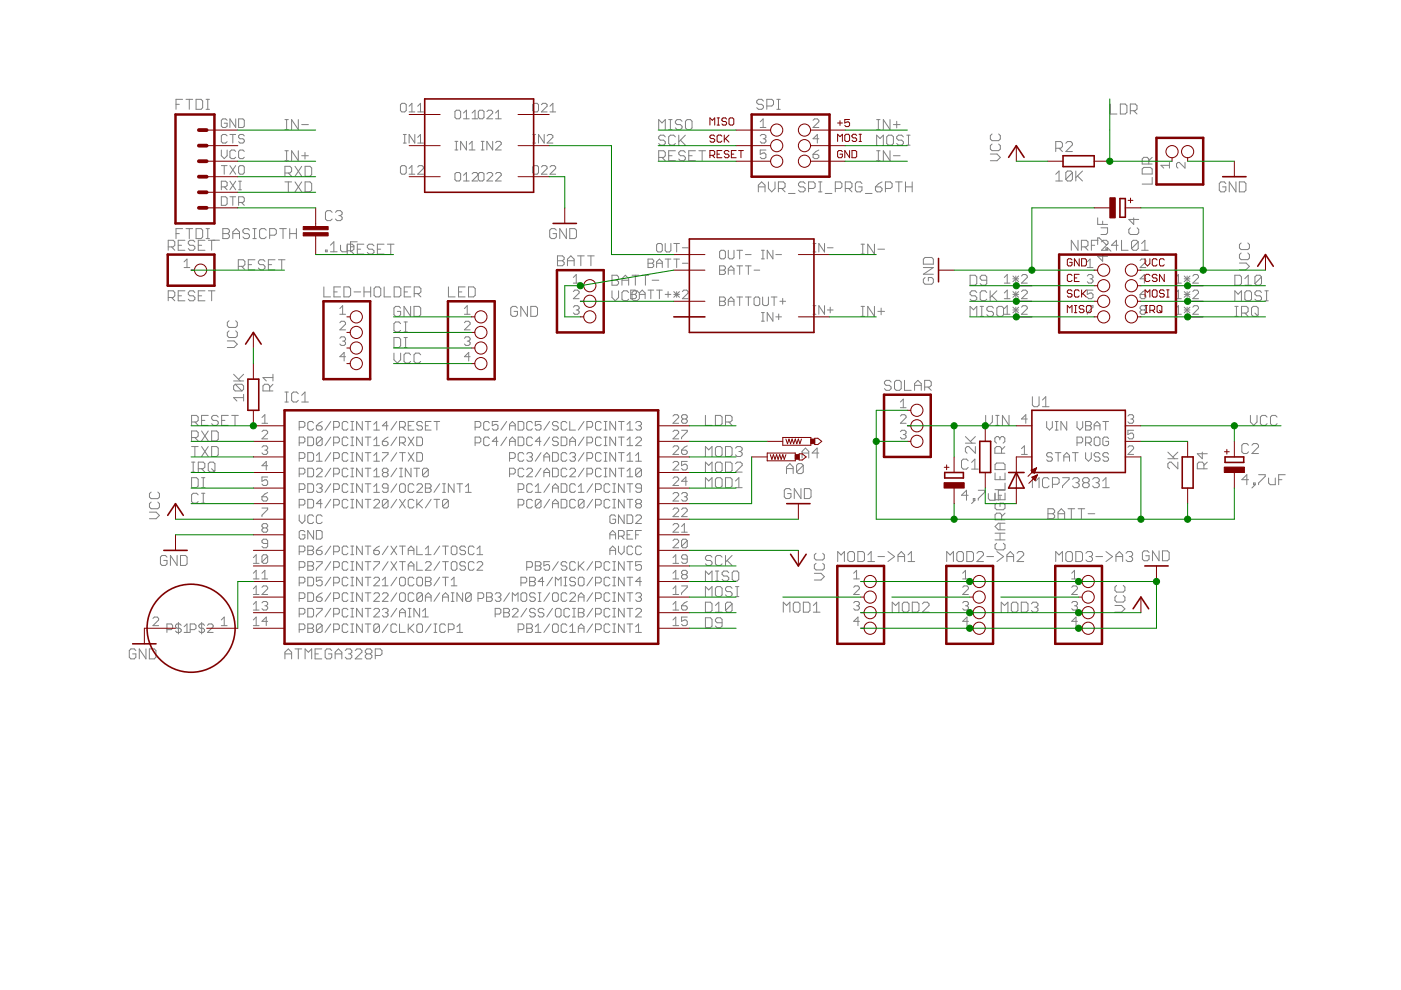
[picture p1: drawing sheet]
<svg xmlns="http://www.w3.org/2000/svg" width="297mm" height="210mm" viewBox="0 0 297 210" stroke-linecap="round" stroke-linejoin="round" font-family="sans-serif">
<g fill="none" stroke="#808080" stroke-width=".21">
<path d="M37.3 22.1h.7M38.7 21.1h-1.4v2.1M39.4 21.1h1.5M40.1 21.1v2.1M41.6 21.1h1l.4 .3v1.4l-.4 .4h-1zM43.7 21.1h.7M43.7 23.2h.7M44 21.1v2.1M46.9 39.6h.9l.4-.3v-.6l-.4-.3h-.9v1.8M46.9 31.8v1.2l.6 .6 .7-.6v-1.2M46.9 35.1h1.3M47.5 39.6l.7 .6"/>
<path d="M47.5 35.1v1.8M48.2 28.8l-.4-.3h-.6l-.3 .3v1.2l.3 .3h.6l.4-.3M48.2 25.5l-.4-.3h-.6l-.3 .3v1.2l.3 .3h.6l.4-.3v-.6h-.7M48.7 38.4l1.3 1.8M48.7 35.1l1.3 1.8M48.7 28.5h1.3M49.4 28.5v1.8M50 38.4l-1.3 1.8M50 35.1l-1.3 1.8M50 32.1l-.3-.3h-.6l-.4 .3v1.2l.4 .3h.6l.3-.3M50 25.2v1.8l-1.3-1.8v1.8M50.6 25.2h.9l.3 .3v1.2l-.3 .3h-.9z"/>
<path d="M50.6 35.4l.3-.3h.6l.3 .3v1.2l-.3 .3h-.6l-.3-.3zM50.6 38.4h.6M50.9 38.4v1.8M51.8 32.1l-.3-.3h-.6l-.3 .3v1.2l.3 .3h.6l.3-.3M51.8 28.8l-.3-.3h-.6l-.3 .3v.3l.3 .3h.6l.3 .3v.3l-.3 .3h-.6l-.3-.3M60.4 36.7h1.1l.3-.4v-.7l-.3-.3h-1.1v2.1M60.4 34.1h.7M60.4 32h.7M60.4 38.6h1.4M60.4 27.5h.7M60.4 25.4h.7M60.8 25.4v2.1"/>
<path d="M60.8 32v2.1M61.1 36.7l.7 .7M61.1 38.6v2.1M62.5 35.3l1.5 2.1M62.5 38.6l1.5 2.1M63.2 25.4v2.1l-1.4-2.1v2.1M63.2 32v2.1l-1.4-2.1v2.1M64 26.4h1.4M64 33h1.4M64 35.3l-1.5 2.1M64 38.6l-1.5 2.1M64.7 32.3v1.4"/>
<path d="M64.7 35.3h1l.4 .3v1.4l-.4 .4h-1zM64.7 38.6h1l.4 .3v1.4l-.4 .4h-1zM84.9 35.4l.3-.3h.6l.3 .3v1.2l-.3 .3h-.6l-.3-.3zM84.9 22.2l.3-.3h.6l.3 .3v1.2l-.3 .3h-.6l-.3-.3zM85.5 28.5h.6M85.5 30.3h.6M85.8 28.5v1.8M86.7 36.9h1.2M86.7 23.7h1.2M86.7 22.5l.6-.6v1.8M86.7 35.7l.6-.6v1.8M87.9 28.5v1.8l-1.2-1.8v1.8"/>
<path d="M88.6 35.4l.3-.3h.6l.3 .3v.3l-1.2 1.2h1.2M88.6 30.3h1.2M88.6 23.7h1.2M88.6 22.5l.6-.6v1.8M88.6 29.1l.6-.6v1.8M96.5 36.9l.3-.3h.6l.3 .3v1.2l-.3 .3h-.6l-.3-.3zM96.5 31.8h.6M96.5 30h.6M96.8 23.4h.6l.3 .3v1.2l-.3 .3h-.6l-.3-.3v-1.2zM96.8 30v1.8M98.3 38.4h1.2M98.3 25.2h1.2"/>
<path d="M98.3 24l.6-.6v1.8M98.3 37.2l.6-.6v1.8M98.9 30v1.8l-1.2-1.8v1.8M99.5 31.8h1.2M99.5 30.6l.6-.6v1.8M100.1 36.9l.3-.3h.6l.3 .3v.3l-1.2 1.2h1.2M100.1 24l.6-.6v1.8M100.1 25.2h1.2M101.4 36.9l.3-.3h.6l.3 .3v1.2l-.3 .3h-.6l-.3-.3zM101.4 23.7l.3-.3h.6l.3 .3v1.2l-.3 .3h-.6l-.3-.3zM102 31.8h.6M102 30h.6"/>
<path d="M102.3 30v1.8M103.2 36.9l.3-.3h.6l.4 .3v.3l-1.3 1.2h1.3M103.2 23.7l.3-.3h.6l.4 .3v.3l-1.3 1.2h1.3M104.5 30v1.8l-1.3-1.8v1.8M105.1 36.9l.3-.3h.6l.3 .3v.3l-1.2 1.2h1.2M105.1 30.3l.3-.3h.6l.3 .3v.3l-1.2 1.2h1.2M105.1 25.2h1.2M105.1 24l.6-.6v1.8M113 35.4l.3-.3h.6l.3 .3v1.2l-.3 .3h-.6l-.3-.3zM113 28.5h.6M113 30.3h.6M113 22.2l.3-.3h.6l.3 .3v1.2l-.3 .3h-.6l-.3-.3z"/>
<path d="M113.3 28.5v1.8M114.8 35.4l.3-.3h.6l.3 .3v.3l-1.2 1.2h1.2M114.8 22.2l.3-.3h.6l.3 .3v.3l-1.2 1.2h1.2M115.4 28.5v1.8l-1.2-1.8v1.8M116 28.8l.3-.3h.6l.3 .3v.3l-1.2 1.2h1.2M116.6 35.4l.3-.3h.6l.3 .3v.3l-1.2 1.2h1.2M116.6 23.7h1.2M116.6 22.5l.6-.6v1.8M139.7 33.4h1l.4-.4v-.7l-.4-.3h-1v2.1M139.7 27.5v-2.1l.7 .7 .7-.7v2.1M140.4 33.4l.7 .7M141.1 29l-.4-.3h-.7l-.3 .3v.4l.3 .3h.7l.4 .4v.3l-.4 .4h-.7l-.3-.4"/>
<path d="M141.8 27.5h.7M141.8 25.4h.7M141.8 33h.7M142.1 25.4v2.1M143.2 32h-1.4v2.1h1.4M143.2 29l-.4-.3h-.7l-.3 .3v1.4l.3 .4h.7l.4-.4M143.9 28.7v2.1M144.3 29.7l1 1.1M144.6 25.7l-.3-.3h-.7l-.4 .3v.4l.4 .3h.7l.3 .4v.3l-.3 .4h-.7l-.4-.4M145.3 32.3l-.3-.3h-.7l-.4 .3v.4l.4 .3h.7l.3 .4v.3l-.3 .4h-.7l-.4-.4M145.3 28.7l-1.4 1.4M145.3 25.7l.4-.3h.7l.3 .3v1.4l-.3 .4h-.7l-.4-.4z"/>
<path d="M146 33h.7M147.4 32h-1.4v2.1h1.4M148.2 32h1.4M148.9 32v2.1M160.8 39.6h1.4M161.2 25.8l.6-.6v1.8M161.2 28.8l.3-.3h.6l.3 .3v.3l-.3 .3M161.2 27h1.2M161.8 29.4h.3M161.9 21.4l-.4-.3h-.7l-.4 .3v.4l.4 .3h.7l.4 .4v.3l-.4 .4h-.7l-.4-.4M162.1 29.4l.3 .3v.3l-.3 .3h-.6l-.3-.3M162.4 31.8h-1.2v.9l.6-.3h.3l.3 .3v.6l-.3 .3h-.6l-.3-.3"/>
<path d="M162.6 22.5h1l.4-.4v-.7l-.4-.3h-1v2.1M162.9 38.6v1.4l.7 .7 .7-.7v-1.4M164.7 21.1h.7M164.7 23.2h.7M165 40h1.1l.4-.4v-.7l-.4-.3h-1.1v2.1M165.1 21.1v2.1M165.7 40l.8 .7M170.7 38.9l-.4-.3h-.6l-.4 .3v.4l.4 .3h.6l.4 .4v.3l-.4 .4h-.6l-.4-.4M171.4 40h1.1l.3-.4v-.7l-.3-.3h-1.1v2.1M172.4 32.7h.9l.3 .3v.3l-.3 .3h-.6l-.3-.3zM172.4 25.5l.3-.3h.6l.3 .3v.3l-1.2 1.2h1.2M173.5 38.6h.8"/>
<path d="M173.6 29.4h-1.2l.9-.9v1.8M173.6 31.8l-.6 .3-.6 .6M173.9 38.6v2.1M177.1 40h1.1l.3-.4v-.7l-.3-.3h-1.1v2.1M179.2 40h1.1l.3-.4v-.7l-.3-.3h-1.1v2.1M179.9 40l.7 .7M182.8 38.9l-.4-.3h-.7l-.3 .3v1.4l.3 .4h.7l.4-.4v-.7h-.7M185.6 39.6h1.1l.3 .4v.3l-.3 .4h-.7l-.4-.4zM185.9 34.1h.7M185.9 32h.7M185.9 30.8v-2.1l.7 .7 .7-.7v2.1M185.9 27.5h.7"/>
<path d="M185.9 25.4h.7M186.2 25.4v2.1M186.2 32v2.1M187 38.6l-.7 .3-.7 .7M187.7 40h1.1l.3-.4v-.7l-.3-.3h-1.1v2.1M188.4 28.7h.7l.3 .3v1.4l-.3 .4h-.7l-.4-.4v-1.4zM188.7 25.4v2.1l-1.4-2.1v2.1M188.7 32v2.1l-1.4-2.1v2.1M189.4 26.4h1.4M189.4 33h1.4M189.9 38.6h1.4M190.1 25.7v1.4"/>
<path d="M190.6 38.6v2.1M191.5 29l-.3-.3h-.7l-.4 .3v.4l.4 .3h.7l.3 .4v.3l-.3 .4h-.7l-.4-.4M192 39.6h1.4M192 38.6v2.1M192.3 28.7h.7M192.3 30.8h.7M192.6 28.7v2.1M193.4 38.6v2.1M210 32.7h1.4l.7 .7-.7 .7h-1.4M210.3 30.5l-.3 .4v.7l.3 .3h1.4l.4-.3v-.7l-.4-.4M210.3 28.4l-.3 .4v.7l.3 .3h1.4l.4-.3v-.7l-.4-.4M223.8 31.4h1.1l.4-.3v-.7l-.4-.4h-1.1v2.1"/>
<path d="M223.8 37l.7-.7v2.1M223.8 38.4h1.5M224.5 31.4l.8 .7M226 30.4l.3-.4h.7l.4 .4v.3l-1.4 1.4h1.4M227.4 36.6v1.4l-.4 .4h-.7l-.3-.4M227.4 36.6l-.4-.3h-.7l-.3 .3v1.4M227.4 36.6l-1.4 1.4M228.1 36.3v2.1M228.5 37.3l1 1.1M229.5 36.3l-1.4 1.4M235.4 22.1v2.1h1.4M237.5 22.1h1.1l.3 .3v1.4l-.3 .4h-1.1z"/>
<path d="M239.6 23.5h1.1l.4-.4v-.7l-.4-.3h-1.1v2.1M240.3 23.5l.8 .7M242.2 35.8l.3-.3h1.4l.4 .3v1.1h-2.1zM243.6 34.8v-1.1l-.4-.3h-.7l-.3 .3v1.1h2.1M244.3 37.6v1.4h-2.1M244.3 33.4l-.7 .7M247.9 35.1h-1.8l.6 .5M247.9 34.4v1.2M251.2 34.4v1.2l-1.2-1.2h-.3l-.3 .3v.6l.3 .3M259.9 38.9l-.3-.3h-.8l-.3 .3v1.4l.3 .4h.8l.3-.4v-.7h-.7M262 38.6v2.1l-1.4-2.1v2.1M262.8 38.6h1l.4 .3v1.4l-.4 .4h-1z"/>
<path d="M35.7 52.3h1l.4-.3v-.7l-.4-.4h-1v2.2M36.4 52.3l.7 .8M37.3 49.5h.7M37.8 52h.7M38.7 48.5h-1.4v2.1M39 55.5l.6-.6v1.8M39 56.7h1.2M39.2 50.9h-1.4v2.2h1.4M39.4 48.5h1.5M40.1 48.5v2.1M41.3 51.3l-.3-.4h-.7l-.4 .4v.3l.4 .4h.7l.3 .3v.4l-.3 .4h-.7l-.4-.4M41.6 48.5h1l.4 .3v1.4l-.4 .4h-1z"/>
<path d="M42 52h.8M43.5 50.9h-1.5v2.2h1.5M43.7 48.5h.7M43.7 50.6h.7M44 48.5v2.1M44.9 50.9v2.2M46.5 50.9h-2.3M46.9 41.7h.9l.4 .3v1.2l-.4 .3h-.9zM47.2 48.5h1.1l.3 .3v.4l-.3 .3 .3 .4v.3l-.3 .4h-1.1zM47.2 49.5h1.1M48.7 41.7h1.3M49.4 49.5h1.4"/>
<path d="M49.4 41.7v1.8M49.4 50.6v-1.4l.7-.7 .7 .7v1.4M50.5 56.5h1.1l.3-.4v-.7l-.3-.3h-1.1v2.1M50.6 42.9h.9l.3-.3v-.6l-.3-.3h-.9v1.8M50.6 40.2h.6M51.2 42.9l.6 .6M51.2 56.5l.7 .7M52.6 56.1h.7M52.9 48.8l-.3-.3h-.8l-.3 .3v.4l.3 .3h.8l.3 .4v.3l-.3 .4h-.8l-.3-.4M53.6 48.5h.7M53.6 50.6h.7M54 48.5v2.1"/>
<path d="M54.1 55.1h-1.5v2.1h1.5M56.2 55.4l-.4-.3h-.7l-.3 .3v.4l.3 .3h.7l.4 .4v.3l-.4 .4h-.7l-.3-.4M56.5 48.8l-.4-.3h-.7l-.4 .3v1.4l.4 .4h.7l.4-.4M56.9 56.1h.7M57.2 49.9h1l.4-.4v-.7l-.4-.3h-1v2.1M58.3 55.1h-1.4v2.1h1.4M59 55.1h1.4M59.3 48.5h1.4M59.7 55.1v2.1M60 48.5v2.1M61.4 49.5h1.4M61.4 48.5v2.1"/>
<path d="M62.8 48.5v2.1M69 53h.4v.4h-.4zM70.1 53.4h1.4M70.1 52l.7-.7v2.1M70.4 45l-.3-.3h-.7l-.4 .3v1.4l.4 .4h.7l.3-.4M71.1 45l.4-.3h.7l.3 .3v.4l-.3 .3M71.8 45.7h.4M72.2 45.7l.3 .4v.3l-.3 .4h-.7l-.4-.4M72.2 52v1l.3 .4h1.1v-1.4M73.6 53.2h1.1l.3-.4v-.7l-.3-.3h-1.1v2.1M74.3 52.3h.7M74.3 53.2l.7 .7"/>
<path d="M75.7 51.3h-1.4v2.1M75.8 52.8h.7M77.2 51.8h-1.4v2.1h1.4M79.3 52.1l-.4-.3h-.7l-.3 .3v.4l.3 .3h.7l.4 .4v.3l-.4 .4h-.7l-.3-.4M80 52.8h.7M81.4 51.8h-1.4v2.1h1.4M82.1 51.8h1.4M82.8 51.8v2.1M118 48.8l-.4-.3h-.7l-.4 .3v1.4l.4 .4h.7l.4-.4v-.7h-.8M118.2 54.3h1.1l.3 .3v.3l-.3 .4 .3 .3v.4l-.3 .3h-1.1zM118.2 55.3h1.1M120.1 48.5v2.1l-1.4-2.1v2.1"/>
<path d="M120.3 55.3h1.4M120.3 56.3v-1.4l.7-.6 .7 .6v1.4M120.8 48.5h1.1l.3 .3v1.4l-.3 .4h-1.1zM121.6 58.8l.6-.6v1.8M122.4 54.3h1.5M123.1 54.3v2M124.6 54.3h1.4M125.3 54.3v2M129.8 58.4h1l.3 .3v.4l-.3 .3 .3 .4v.3l-.3 .4h-1zM129.8 59.4h1M131.9 59.4h1.4M134 58.4h1.4"/>
<path d="M134.7 58.4v2.1M136.1 58.4h1.4M136.8 58.4v2.1M137.4 54.9h.9l.3 .3v.3l-.3 .3 .3 .3v.3l-.3 .3h-.9zM137.4 55.8h.9M138.3 59.4h1.4M139.2 56.7v-1.2l.6-.6 .6 .6v1.2M139.2 55.8h1.2M139.5 51.6h.6l.3 .3v1.2l-.3 .3h-.6l-.3-.3v-1.2zM141 51.6v1.5l.3 .3h.6l.3-.3v-1.5M141 54.9h1.2M141.6 54.9v1.8"/>
<path d="M142.9 54.9h1.2M142.9 51.6h1.2M143.5 51.6v1.8M143.5 54.9v1.8M144.7 52.5h1.2M144.7 55.8h1.2M152.6 56.4h.9l.3 .3v.3l-.3 .3 .3 .3v.3l-.3 .3h-.9zM152.6 57.3h.9M152.9 53.1h.6l.3 .3v1.2l-.3 .3h-.6l-.3-.3v-1.2zM154.4 53.1v1.5l.3 .3h.6l.3-.3v-1.5M154.4 58.2v-1.2l.6-.6 .6 .6v1.2M154.4 57.3h1.2"/>
<path d="M156.2 53.1h1.2M156.2 56.4h1.2M156.8 53.1v1.8M156.8 56.4v1.8M158.1 56.4h1.2M158.1 54h1.2M158.7 56.4v1.8M159.9 57.3h1.2M160.8 40.7v-1.4l.7-.7 .7 .7v1.4M161.4 53.1h.7M161.4 54.9h.7M161.8 53.1v1.8"/>
<path d="M163.9 53.1v1.8l-1.2-1.8v1.8M164.5 54h1.2M167.2 41h1.4M172.4 51.6h.6M172.4 53.4h.6M172.7 51.6v1.8M173.5 40.7h.8M174.8 51.6v1.8l-1.2-1.8v1.8M175 41h1.4M175.4 52.5h1.2M182.6 51.8h.7M182.6 53.9h.7"/>
<path d="M182.9 51.8v2.1M183.5 41h1.4M185.4 51.8v2.1l-1.4-2.1v2.1M186.1 52.8h1.4M195.8 56.7h2.1l-2.1 1.4h2.1M196.1 58.8l-.3 .4v.7l.3 .4h1.4l.4-.4v-.7l-.4-.4h-.7v.8M196.1 54.6h1.4l.4 .3v1.1h-2.1v-1.1zM205.7 58.4h1l.4 .3v1.4l-.4 .4h-1zM209.2 59.4h-1l-.4-.3v-.4l.4-.3h.7l.3 .3v1.4l-.3 .4h-.7l-.4-.4M212.9 58.8l.7-.6v1.8M214.8 59.1h1.2M214.8 58.5l1.2 1.2"/>
<path d="M215.4 58.5v1.2M216 58.5l-1.2 1.2M216.6 58.5l.3-.3h.6l.3 .3v.3l-1.2 1.2h1.2M228.6 50.9v2.2l-1.5-2.2v2.2M229.3 52.3h1l.4-.3v-.7l-.4-.4h-1v2.2M230 52.3l.7 .8M230.5 56.7h1.2M230.5 55.5l.6-.6v1.8M230.5 58.5l.3-.3h.6l.3 .3v.3l-.3 .3M231.1 59.1h.3M231.4 52h.7M231.4 59.1l.3 .3v.3l-.3 .3h-.6l-.3-.3"/>
<path d="M232.7 46.2v1.4h2.1M232.7 51.8v-1.4h.4l1.4 1.4h.3M232.8 50.9h-1.4v2.2M233.4 48.3h1.4v1.1l-.3 .3h-1.1M233.5 51.3l.4-.4h.7l.3 .4v.3l-1.4 1.5h1.4M233.8 54v1.4l-1.1-1.1h2.1M233.8 46.9v.7M234.5 52.6h.3v.3h-.3zM234.8 52.6l.7 .7M237.1 52h-1.5l1.1-1.1v2.2M237.8 50.9v2.2h1.4M239.7 48.3l-.4 .4v.7l.4 .3h1.4l.3-.3v-.7l-.3-.4"/>
<path d="M240.4 46.2v1.4l-1.1-1.1h2.1M241.3 51.3l-.3-.4h-.7l-.4 .4v1.4M241.3 51.3v1.4l-.3 .4h-.7l-.4-.4M241.3 51.3l-1.4 1.4M241.7 55.2l.3-.3h.6l.3 .3v.3l-1.2 1.2h1.2M242 53.1h1.4M242 51.6l.7-.7v2.2M242.9 59.1h-1.2l.9-.9v1.8M249.3 58.8l.6-.6v1.8M251.1 59.1h1.2M251.1 58.5l1.2 1.2M251.7 58.5v1.2"/>
<path d="M252.3 58.5l-1.2 1.2M252.9 58.5l.3-.3h.6l.3 .3v.3l-1.2 1.2h1.2M261.8 58.4h1.1l.3 .3v1.4l-.3 .4h-1.1zM262.8 55.8h1.4l.7 .7-.7 .7h-1.4M263.1 53.6l-.3 .4v.7l.3 .4h1.5l.3-.4v-.7l-.3-.4M263.1 51.5l-.3 .4v.7l.3 .3h1.5l.3-.3v-.7l-.3-.4M263.9 59.1l.7-.7v2.1M267.5 58.7v1.4l-.4 .4h-.7l-.3-.4M267.5 58.7l-.4-.3h-.7l-.3 .3v1.4M267.5 58.7l-1.4 1.4M35.7 63.1h1l.4-.4v-.7l-.4-.3h-1v2.1M36.4 63.1l.7 .7"/>
<path d="M37.8 62.7h.7M39.2 61.7h-1.4v2.1h1.4M41.3 62l-.3-.3h-.7l-.4 .3v.4l.4 .3h.7l.3 .4v.3l-.3 .4h-.7l-.4-.4M42 62.7h.8M43.5 61.7h-1.5v2.1h1.5M44.2 61.7h1.4M44.9 61.7v2.1M48.2 72.3h1.4l.7 .7-.7 .7h-1.4M48.6 70.1l-.4 .4v.7l.4 .4h1.4l.3-.4v-.7l-.3-.4M48.6 68l-.4 .4v.7l.4 .3h1.4l.3-.3v-.7l-.3-.4M49.5 79.4l1.4 1.4M51.6 79.4l-1 1"/>
<path d="M57.9 79.4v1.4M68.7 60.8v2.1h1.4M70.8 61.9h.7M72.1 71.7l.2-.3h.7l.3 .3v.3l-.3 .3M72.1 66.6h1.2M72.1 68.4l.2-.3h.7l.3 .3v.3l-1.2 1.2h1.2M72.1 65.4l.5-.6v1.8M72.2 60.8h-1.4v2.1h1.4M72.6 72.3h.4M72.9 60.8h1.1l.3 .4v1.4l-.3 .3h-1.1zM73 72.3l.3 .3v.3l-.3 .3h-.7l-.2-.3M73.3 75.6h-1.2l.9-.9v1.8"/>
<path d="M75.1 61.9h1.4M77.2 61.9h1.4M77.2 60.8v2.1M78.6 60.8v2.1M79.7 60.8h.7l.3 .4v1.4l-.3 .3h-.7l-.4-.3v-1.4zM81.4 60.8v2.1h1.4M83.5 71.6h1.1l.3 .3v1.4l-.3 .4h-1.1zM83.5 74.9v1.4l.7 .7 .7-.7v-1.4M83.6 60.8h1l.4 .4v1.4l-.4 .3h-1zM84.9 65.3l-.3-.3h-.7l-.4 .3v1.4l.4 .4h.7l.3-.4v-.7h-.7M84.9 68.6l-.3-.3h-.7l-.4 .3v1.4l.4 .4h.7l.3-.4M85.7 73.7h.7"/>
<path d="M85.7 71.6h.7M85.7 68.3h.7M85.7 70.4h.7M85.7 61.9h.7M86 68.3v2.1M86 71.6v2.1M87.1 65v2.1l-1.4-2.1v2.1M87.1 75.2l-.4-.3h-.7l-.3 .3v1.4l.3 .4h.7l.4-.4M87.1 60.8h-1.4v2.1h1.4M87.8 65h1l.4 .3v1.4l-.4 .4h-1zM87.8 62.3h1.1l.3-.4v-.7l-.3-.4h-1.1v2.1M88.5 62.3l.7 .6"/>
<path d="M89.2 75.2l-.4-.3h-.7l-.3 .3v1.4l.3 .4h.7l.4-.4M95.1 60.8v2.1h1.4M97.2 61.9h.7M98.5 68.4l.3-.3h.6l.3 .3v.3l-1.2 1.2h1.2M98.5 71.7l.3-.3h.6l.3 .3v.3l-.3 .3M98.5 66.6h1.2M98.5 65.4l.6-.6v1.8M98.6 60.8h-1.4v2.1h1.4M99.1 72.3h.3M99.3 60.8h1.1l.4 .4v1.4l-.4 .3h-1.1zM99.4 72.3l.3 .3v.3l-.3 .3h-.6l-.3-.3M99.7 75.6h-1.2l.9-.9v1.8"/>
<path d="M109.7 65.3l-.4-.3h-.7l-.3 .3v1.4l.3 .4h.7l.4-.4v-.7h-.7M111.8 65v2.1l-1.4-2.1v2.1M112.5 65h1.1l.4 .3v1.4l-.4 .4h-1.1zM121.6 60h1.2M121.6 61.8l.3-.3h.6l.3 .3v.3l-1.2 1.2h1.2M121.6 65.1l.3-.3h.6l.3 .3v.3l-.3 .3M122.2 65.7h.3M122.5 65.7l.3 .3v.3l-.3 .3h-.6l-.3-.3M129.8 61.7v1.4l.7 .7 .6-.7v-1.4M131.9 60.5v-1.4l.7-.7 .7 .7v1.4M133.3 62l-.4-.3h-.7l-.3 .3v1.4l.3 .4h.7l.4-.4M133.7 61.5h.9l.3 .3v.3l-.3 .3 .3 .3v.3l-.3 .3h-.9z"/>
<path d="M133.7 62.4h.9M135.4 62l-.3-.3h-.7l-.4 .3v1.4l.4 .4h.7l.3-.4M135.6 62.4h1.2M135.6 63.3v-1.2l.6-.6 .6 .6v1.2M137.4 61.5h1.2M138 61.5v1.8M139.2 61.5h1.2M139.8 61.5v1.8M141 62.4h1.2M141.6 61.8v1.2M142.9 62.4h1.2M142.9 61.8l1.2 1.2"/>
<path d="M143.5 61.8v1.2M144.1 61.8l-1.2 1.2M144.7 61.8l.3-.3h.6l.3 .3v.3l-1.2 1.2h1.2M152.6 63h.9l.3 .3v.3l-.3 .3 .3 .3v.3l-.3 .3h-.9zM152.6 63.9h.9M154.4 64.8v-1.2l.6-.6 .6 .6v1.2M154.4 63.9h1.2M156.2 63h1.2M156.8 63v1.8M158.1 63h1.2M158.7 63v1.8M160.2 63h.6l.3 .3v1.2l-.3 .3h-.6l-.3-.3v-1.2z"/>
<path d="M161.4 68.1h.7M161.4 66.3h.7M161.7 63v1.5l.3 .3h.6l.3-.3v-1.5M161.8 66.3v1.8M163.5 63h1.2M163.9 66.3v1.8l-1.2-1.8v1.8M164.1 63v1.8M164.5 67.2h1.2M165.1 66.6v1.2M165.4 63.9h1.2M165.9 63.3v1.2M172.4 64.8h.6"/>
<path d="M172.4 66.6h.6M172.7 64.8v1.8M174.8 64.8v1.8l-1.2-1.8v1.8M175.4 65.7h1.2M176 65.1v1.2M182.6 65h.7M182.6 67.1h.7M182.9 65v2.1M185.4 65v2.1l-1.4-2.1v2.1M186.1 66h1.4M186.8 65.3v1.4M205.7 67.1v-2.1l.7 .7 .7-.7v2.1"/>
<path d="M207.1 62l-.4-.3h-.7l-.3 .3v.4l.3 .3h.7l.4 .4v.3l-.4 .4h-.7l-.3-.4M207.8 65h.7M207.8 67.1h.7M208.2 65v2.1M209.2 62l-.3-.3h-.7l-.4 .3v1.4l.4 .4h.7l.3-.4M209.9 61.7v2.1M210.3 62.7l1 1.1M210.6 65.3l-.3-.3h-.7l-.4 .3v.4l.4 .3h.7l.3 .4v.3l-.3 .4h-.7l-.4-.4M211.3 61.7l-1.4 1.4M211.7 65h.7l.4 .3v1.4l-.4 .4h-.7l-.4-.4v-1.4zM212.9 60h1.2M212.9 63.3h1.2"/>
<path d="M212.9 66.6h1.2M212.9 62.1l.7-.6v1.8M212.9 65.4l.7-.6v1.8M214.8 62.4h1.2M214.8 65.7h1.2M214.8 61.8l1.2 1.2M214.8 65.1l1.2 1.2M215.4 61.8v1.2M215.4 65.1v1.2M216 61.8l-1.2 1.2M216 65.1l-1.2 1.2M216.6 61.8l.3-.3h.6l.3 .3v.3l-1.2 1.2h1.2"/>
<path d="M216.6 65.1l.3-.3h.6l.3 .3v.3l-1.2 1.2h1.2M230.5 64.8h1.2v.3l-1.2 1.2v.3M231.7 61.5h-1.2v.9l.9-.3 .3 .3v.6l-.3 .3h-.6l-.3-.3M241.7 62.4h.9l.3 .3v.3l-.3 .3h-.6l-.3-.3zM242 65.7l-.3-.3v-.3l.3-.3h.6l.3 .3v.3l-.3 .3M242 65.7l-.3 .3v.3l.3 .3h.6l.3-.3v-.3l-.3-.3M242 65.7h.6M242.9 61.5l-.6 .3-.6 .6M249.3 60h1.2M249.3 63.3h1.2M249.3 66.6h1.2M249.3 62.1l.6-.6v1.8"/>
<path d="M249.3 65.4l.6-.6v1.8M251.1 62.4h1.2M251.1 65.7h1.2M251.1 61.8l1.2 1.2M251.1 65.1l1.2 1.2M251.7 61.8v1.2M251.7 65.1v1.2M252.3 61.8l-1.2 1.2M252.3 65.1l-1.2 1.2M252.9 61.8l.3-.3h.6l.3 .3v.3l-1.2 1.2h1.2M252.9 65.1l.3-.3h.6l.3 .3v.3l-1.2 1.2h1.2M261.8 65h.7"/>
<path d="M261.8 67.1h.7M261.8 63.8v-2.1l.7 .7 .7-.7v2.1M262.1 65v2.1M263.2 66.4h1.1l.3-.4v-.7l-.3-.3h-1.1v2.1M263.9 60.5h1.4M263.9 66.4l.7 .7M264.3 61.7h.7l.3 .3v1.4l-.3 .4h-.7l-.4-.4v-1.4zM265.7 65h.7l.4 .3v1.4l-.4 .4h-.7l-.4-.4v-1.4zM266.1 66.4l.7 .7M267.5 62l-.4-.3h-.7l-.3 .3v.4l.3 .3h.7l.4 .4v.3l-.4 .4h-.7l-.3-.4M268.2 61.7h.7M268.2 63.8h.7"/>
<path d="M268.5 61.7v2.1M40.6 98h.7M40.6 94.7h1.4M40.6 89.5h1.1l.3-.4v-.7l-.3-.3h-1.1v2.1M40.6 92.8h1.1l.3-.4v-.7l-.3-.3h-1.1v2.1M41 98v2.1M41.3 94.7v2.1M41.3 89.5l.7 .7M41.3 92.8l.7 .7M42 99.4h1.1l.3-.4v-.7l-.3-.3h-1.1v2.1M42.7 99.4l.7 .7M42.7 89.1h.7"/>
<path d="M42.7 91.4l1.5 2.1M42.7 94.7l1.5 2.1M44.2 98.3l.3-.3h.7l.4 .3v1.4l-.4 .4h-.7l-.3-.4zM44.2 88.1h-1.5v2.1h1.5M44.2 91.4l-1.5 2.1M44.2 94.7l-1.5 2.1M44.9 99.4l.7 .7M44.9 94.7h1l.4 .3v1.4l-.4 .4h-1zM44.9 91.4h1l.4 .3v1.4l-.4 .4h-1zM46.3 88.4l-.4-.3h-.7l-.3 .3v.4l.3 .3h.7l.4 .4v.3l-.4 .4h-.7l-.3-.4M47 89.1h.7M48.4 88.1h-1.4v2.1h1.4"/>
<path d="M49.1 88.1h1.4M49.5 80.8h2.1M49.8 88.1v2.1M49.9 81.5h1.4l.3 .3v.7l-.3 .4M49.9 81.5l-.4 .3v.7l.4 .4h1.4M49.9 81.5l1.4 1.4M51.6 84.3h-2.1l.7 .7M51.6 83.6v1.4M55.5 88.5l.7-.6v1.8M55.5 89.7h1.2M55.5 94.8l.3-.3h.7l.2 .3v.3l-.2 .3M55.5 91.5l.3-.3h.7l.2 .3v.3l-1.2 1.2h1.2"/>
<path d="M56.2 95.4h.3M56.5 95.4l.2 .3v.3l-.2 .4h-.7l-.3-.4M56.7 98.7h-1.2l1-.9v1.9M57.2 82.9v-1.1l-.4-.3h-.7l-.3 .3v1.1h2.1M57.9 81.5l-.7 .7M57.9 80.1h-2.1l.7 .7M60.4 85.2h.7M60.4 83.1h.7M60.8 83.1v2.1M63.2 83.5l-.3-.4h-.7l-.4 .4v1.4l.4 .3h.7l.3-.3M63.4 90.6h.9l.3-.3v-.6l-.3-.3h-.9v1.8M63.4 93.9h.9l.3-.3v-.6l-.3-.3h-.9v1.8"/>
<path d="M63.4 97.2h.9l.3-.3v-.6l-.3-.3h-.9v1.8M64 83.8l.7-.7v2.1M64 85.2h1.4M65.3 92.7h.9l.3 .3v1.2l-.3 .3h-.9zM65.3 96h.9l.3 .3v1.2l-.3 .3h-.9zM65.3 99.3h.9l.3 .3v1.2l-.3 .3h-.9zM66.5 89.7l-.3-.3h-.6l-.3 .3v1.2l.3 .3h.6l.3-.3M67.1 90.3h.9l.3 .3v.3l-.3 .3h-.6l-.3-.3zM67.1 99.6l.3-.3h.6l.3 .3v.3l-1.2 1.2h1.2M67.1 97.8h1.2M67.1 96.6l.6-.6v1.8M68.3 89.4l-.6 .3-.6 .6"/>
<path d="M68.3 93l-.3-.3h-.6l-.3 .3v1.2M68.3 93v1.2l-.3 .3h-.6l-.3-.3M68.3 93l-1.2 1.2M70.1 89.4l-1.2 1.8M70.1 92.7l-1.2 1.8M70.1 96l-1.2 1.8M70.1 99.3l-1.2 1.8M70.7 90.6h.9l.3-.3v-.6l-.3-.3h-.9v1.8M70.7 93.9h.9l.3-.3v-.6l-.3-.3h-.9v1.8M70.7 97.2h.9l.3-.3v-.6l-.3-.3h-.9v1.8M73.8 89.7l-.3-.3h-.6l-.3 .3v1.2l.3 .3h.6l.3-.3M73.8 93l-.3-.3h-.6l-.3 .3v1.2l.3 .3h.6l.3-.3"/>
<path d="M73.8 96.3l-.3-.3h-.6l-.3 .3v1.2l.3 .3h.6l.3-.3M73.8 99.6l-.3-.3h-.6l-.3 .3v1.2l.3 .3h.6l.3-.3M74.4 89.4h.6M74.4 91.2h.6M74.4 92.7h.6M74.4 94.5h.6M74.4 96h.6M74.4 97.8h.6M74.4 99.3h.6M74.7 89.4v1.8M74.7 92.7v1.8M74.7 96v1.8"/>
<path d="M74.7 99.3v1.8M76.8 89.4v1.8l-1.2-1.8v1.8M76.8 92.7v1.8l-1.2-1.8v1.8M76.8 96v1.8l-1.2-1.8v1.8M76.8 99.3v1.8l-1.2-1.8v1.8M77.4 89.4h1.2M77.4 92.7h1.2M77.4 96h1.2M77.4 99.3h1.2M78 89.4v1.8M78 92.7v1.8M78 96v1.8"/>
<path d="M78 99.3v1.8M79.2 91.2h1.3M79.2 90l.7-.6v1.8M79.2 93.3l.7-.6v1.8M79.2 96.6l.7-.6v1.8M79.2 99.9l.7-.6v1.8M79.2 94.5h1.3M79.2 97.8h1.3M81.1 93.6h.9l.3 .3v.3l-.3 .3h-.6l-.3-.3zM81.1 96h1.2v.3l-1.2 1.2v.3M82.3 90.3h-1.2l.9-.9v1.8M82.3 92.7l-1.2 .9"/>
<path d="M84.1 89.4l-1.2 1.8M84.1 92.7l-1.2 1.8M84.1 96l-1.2 1.8M84.1 99.3l-1.2 1.8M84.7 90.6h.9l.3-.3v-.6l-.3-.3h-.9v1.8M84.7 93.9h.9l.3-.3v-.6l-.3-.3h-.9v1.8M84.7 96h1.2M84.7 99.3h.6M85 99.3v1.8M85.3 90.6l.6 .6M85.3 93.9l.6 .6M85.3 96v1.8"/>
<path d="M86.6 90.3h.5M86.6 92.7l1.2 1.8M86.6 96l1.2 1.8M87.1 99.3v1.8l-1.2-1.8v1.8M87.8 89.4h-1.2v1.8h1.2M87.8 92.7l-1.2 1.8M87.8 96l-1.2 1.8M87.8 99.3h1.2M88.4 92.7h.9l.3 .3v1.2l-.3 .3h-.9zM88.4 96h.9l.3 .3v1.2l-.3 .3h-.9zM88.4 99.3v1.8M89.6 89.7l-.3-.3h-.6l-.3 .3v.3l.3 .3h.6l.3 .3v.3l-.3 .3h-.6l-.3-.3"/>
<path d="M90.2 90.3h.6M90.8 99.6l-.3-.3h-.6l-.3 .3v1.2M90.8 99.6v1.2l-.3 .3h-.6l-.3-.3M90.8 99.6l-1.2 1.2M91.4 89.4h-1.2v1.8h1.2M92 89.4h1.2M92.6 89.4v1.8M100.7 90.6h.9l.3-.3v-.6l-.3-.3h-.9v1.8M100.7 93.9h.9l.3-.3v-.6l-.3-.3h-.9v1.8M103.8 89.7l-.3-.3h-.7l-.2 .3v1.2l.2 .3h.7l.3-.3M103.8 93l-.3-.3h-.7l-.2 .3v1.2l.2 .3h.7l.3-.3M105.6 89.4h-1.2v.9l.6-.3h.3l.3 .3v.6l-.3 .3h-.6l-.3-.3"/>
<path d="M105.6 93.6h-1.2l.9-.9v1.8M107.4 92.7l-1.2 1.8M107.4 89.4l-1.2 1.8M108 90.3h1.2M108 93.6h1.2M108 97.2h.9l.3-.3v-.6l-.3-.3h-.9v1.8M108 91.2v-1.2l.6-.6 .6 .6v1.2M108 94.5v-1.2l.6-.6 .6 .6v1.2M109.9 89.4h.9l.3 .3v1.2l-.3 .3h-.9zM109.9 92.7h.9l.3 .3v1.2l-.3 .3h-.9zM111.1 96.3l-.3-.3h-.6l-.3 .3v1.2l.3 .3h.6l.3-.3M111.1 99.6l-.3-.3h-.6l-.3 .3v1.2l.3 .3h.6l.3-.3"/>
<path d="M111.7 96.3l.3-.3h.6l.3 .3v.3l-.3 .3M111.7 99.6l.3-.3h.6l.3 .3v.3l-1.2 1.2h1.2M112.3 96.9h.3M112.6 96.9l.3 .3v.3l-.3 .3h-.6l-.3-.3M112.9 89.7l-.3-.3h-.6l-.3 .3v1.2l.3 .3h.6l.3-.3M112.9 93l-.3-.3h-.6l-.3 .3v1.2l.3 .3h.6l.3-.3M114.7 89.4h-1.2v.9l.6-.3h.3l.3 .3v.6l-.3 .3h-.6l-.3-.3M114.7 93.6h-1.2l.9-.9v1.8M114.7 99.3l-1.2 1.8M114.7 96l-1.2 1.8M115.3 97.8v-1.2l.6-.6 .6 .6v1.2M115.3 96.9h1.2"/>
<path d="M116.5 92.7l-1.2 1.8M116.5 89.4l-1.2 1.8M117.1 96h.9l.4 .3v1.2l-.4 .3h-.9zM117.1 99.3h.9l.4 .3v1.2l-.4 .3h-.9zM118.4 89.7l-.4-.3h-.5l-.4 .3v.3l.4 .3h.5l.4 .3v.3l-.4 .3h-.5l-.4-.3M118.4 93l-.4-.3h-.5l-.4 .3v.3l.4 .3h.5l.4 .3v.3l-.4 .3h-.5l-.4-.3M119 92.7h.9l.3 .3v1.2l-.3 .3h-.9zM120.2 89.7l-.3-.3h-.6l-.3 .3v1.2l.3 .3h.6l.3-.3M120.2 96.3l-.3-.3h-.6l-.3 .3v1.2l.3 .3h.6l.3-.3M120.2 99.6l-.3-.3h-.6l-.3 .3v1.2l.3 .3h.6l.3-.3M120.8 89.4v1.8h1.2M120.8 94.5v-1.2l.6-.6 .6 .6v1.2"/>
<path d="M120.8 93.6h1.2M120.8 96.3l.3-.3h.6l.3 .3v.3l-.3 .3M120.8 99.6l.3-.3h.6l.3 .3v.3l-1.2 1.2h1.2M121.4 96.9h.3M121.7 96.9l.3 .3v.3l-.3 .3h-.6l-.3-.3M123.8 99.3l-1.2 1.8M123.8 96l-1.2 1.8M123.8 92.7l-1.2 1.8M123.8 89.4l-1.2 1.8M124.4 90.6h.9l.3-.3v-.6l-.3-.3h-.9v1.8M124.4 93.9h.9l.3-.3v-.6l-.3-.3h-.9v1.8M124.4 97.2h.9l.3-.3v-.6l-.3-.3h-.9v1.8"/>
<path d="M127.5 89.7l-.3-.3h-.6l-.3 .3v1.2l.3 .3h.6l.3-.3M127.5 93l-.3-.3h-.6l-.3 .3v1.2l.3 .3h.6l.3-.3M127.5 96.3l-.3-.3h-.6l-.3 .3v1.2l.3 .3h.6l.3-.3M127.5 99.6l-.3-.3h-.6l-.3 .3v1.2l.3 .3h.6l.3-.3M128.1 89.4h.6M128.1 91.2h.6M128.1 92.7h.6M128.1 94.5h.6M128.1 96h.6M128.1 97.8h.6M128.1 99.3h.6M128.4 89.4v1.8"/>
<path d="M128.4 92.7v1.8M128.4 96v1.8M128.4 99.3v1.8M130.5 89.4v1.8l-1.2-1.8v1.8M130.5 92.7v1.8l-1.2-1.8v1.8M130.5 96v1.8l-1.2-1.8v1.8M130.5 99.3v1.8l-1.2-1.8v1.8M131.1 89.4h1.2M131.1 92.7h1.2M131.1 96h1.2M131.1 99.3h1.2M131.7 89.4v1.8"/>
<path d="M131.7 92.7v1.8M131.7 96v1.8M131.7 99.3v1.8M132.9 91.2h1.3M132.9 94.5h1.3M132.9 97.8h1.3M132.9 90l.7-.6v1.8M132.9 93.3l.7-.6v1.8M132.9 96.6l.7-.6v1.8M132.9 99.9l.7-.6v1.8M134.8 89.7l.3-.3h.6l.3 .3v.3l-.3 .3M134.8 93l.3-.3h.6l.3 .3v.3l-1.2 1.2h1.2"/>
<path d="M134.8 97.8h1.2M134.8 96.6l.6-.6v1.8M135.4 90.3h.3M135.7 90.3l.3 .3v.3l-.3 .3h-.6l-.3-.3M136 99.6l-.3-.3h-.6l-.3 .3v1.2M136 99.6v1.2l-.3 .3h-.6l-.3-.3M136 99.6l-1.2 1.2M142.7 88.2l.3-.3h.6l.3 .3v.3l-1.2 1.2h1.2M142.7 94.8l.3-.3h.6l.3 .3v.3l-1.2 1.3h1.2M142.7 91.5l.3-.3h.6l.3 .3v.3l-1.2 1.2h1.2M142.7 98.1l.3-.3h.6l.3 .3v.3l-1.2 1.3h1.2M144.5 91.2h1.2v.3l-1.2 1.2v.3"/>
<path d="M144.5 95.4h.9l.3 .3v.3l-.3 .4h-.6l-.3-.4zM144.8 88.8l-.3 .3v.3l.3 .3h.6l.3-.3v-.3l-.3-.3M144.8 88.8l-.3-.3v-.3l.3-.3h.6l.3 .3v.3l-.3 .3M144.8 88.8h.6M145.7 97.8h-1.2v.9l.9-.3 .3 .3v.6l-.3 .4h-.6l-.3-.4M145.7 94.5l-.6 .3-.6 .6M149.6 96.8v-2.1l.7 .7 .7-.7v2.1M149.6 88.1v2.1h1.4M151.7 98.3l.3-.3h.7l.4 .3v1.4l-.4 .4h-.7l-.3-.4zM151.7 95l.3-.3h.7l.4 .3v1.4l-.4 .4h-.7l-.3-.4zM151.7 88.1h1l.4 .3v1.4l-.4 .4h-1zM153.8 98h1.1l.3 .3v1.4l-.3 .4h-1.1z"/>
<path d="M153.8 94.7h1.1l.3 .3v1.4l-.3 .4h-1.1zM153.8 89.5h1.1l.3-.4v-.7l-.3-.3h-1.1v2.1M154.5 89.5l.7 .7M155.9 98.3l.4-.3h.7l.4 .3v.4l-1.5 1.4h1.5M155.9 95l.4-.3h.7l.4 .3v.4l-.4 .3M156.7 95.7h.3M157 95.7l.4 .4v.3l-.4 .4h-.7l-.4-.4M166.8 99.4h1.4M170.1 97.1v-1.4l.7-.7 .7 .7v1.4M170.1 96.1h1.4M170.3 98.7l-.4-.4h-.7l-.3 .4v1.4M170.3 98.7v1.4l-.4 .3h-.7l-.3-.3"/>
<path d="M170.3 98.7l-1.4 1.4M173.6 96.1h-1.4l1-1.1v2.1M188.9 81l-.3-.4h-.7l-.4 .4v.3l.4 .4h.7l.3 .4v.3l-.3 .4h-.7l-.4-.4M189.7 81l.3-.4h.7l.4 .4v1.4l-.4 .4h-.7l-.3-.4zM190.9 88.2l.3-.3h.6l.3 .3v.3l-1.2 1.2h1.2M190.9 91.5l.3-.3h.6l.3 .3v.3l-.3 .3M190.9 85.2l.6-.6v1.8M190.9 86.4h1.2M191.5 92.1h.3M191.8 80.6v2.2h1.4M191.8 92.1l.3 .3v.3l-.3 .3h-.6l-.3-.3M193.9 81.7h1.4"/>
<path d="M193.9 82.8v-1.5l.7-.7 .7 .7v1.5M196 82.1h1.1l.3-.4v-.7l-.3-.4h-1.1v2.2M196.7 82.1l.7 .7M204.7 94h2.1M204.7 92.6l1.4 1.4M205.3 97.7l-.4-.4h-.7l-.3 .4v1.4l.3 .4h.7l.4-.4M206 98l.7-.7v2.2M206 99.5h1.4M206.8 94.7v1.4l-1.4-1.4h-.4l-.3 .3v.7l.3 .4M206.8 92.6l-1.1 1M209 88.1v1.4l.7 .7 .7-.7v-1.4M211.1 88.1h.7"/>
<path d="M211.1 90.2h.7M211.3 98.2h1.4l.4 .3v1.1h-2.1v-1.1zM211.5 88.1v2.1M212 92.9l-.4-.3h-.3l-.4 .3v.7l.4 .4M212 92.9l.3-.3h.4l.3 .3v.7l-.3 .4M212 92.9v.4M212.3 96.1v-1.1l-.3-.3h-.7l-.4 .3v1.1h2.1M213 94.7l-.7 .7M213.9 88.1v2.1l-1.4-2.1v2.1M216.6 96.4h1.2M216.6 95.1l.6-.6v1.9M217.8 88.8h-1.2l.9-.9v1.8"/>
<path d="M218.9 84.1v1.8l.3 .3h.7l.4-.3v-1.8M221 86.2h1.4M221 84.8l.7-.7v2.1M221.9 89.4v1.2l.6 .6 .6-.6v-1.2M223.1 96.3l-.3-.3h-.6l-.3 .3v.3l.3 .3h.6l.3 .3v.3l-.3 .3h-.6l-.3-.3M223.7 89.4h.6M223.7 91.2h.6M223.7 96h1.2M224 89.4v1.8M224.3 96v1.8M225.6 96.9h1.2M225.6 97.8v-1.2l.6-.6 .6 .6v1.2"/>
<path d="M226.2 89.4v1.8l-1.3-1.8v1.8M227.4 96h1.2M228 96v1.8M228.3 93.9h1l.3-.3v-.6l-.3-.3h-1v1.8M228.3 89.4v1.2l.7 .6 .6-.6v-1.2M230.2 89.4h.9l.3 .3v.3l-.3 .3 .3 .3v.3l-.3 .3h-.9zM230.2 90.3h.9M230.2 93.9h.9l.3-.3v-.6l-.3-.3h-.9v1.8M230.2 96v1.2l.6 .6 .6-.6v-1.2M230.8 93.9l.6 .6M232 90.3h1.2M232 91.2v-1.2l.6-.6 .6 .6v1.2"/>
<path d="M232.3 92.7h.6l.3 .3v1.2l-.3 .3h-.6l-.3-.3v-1.2zM233.2 96.3l-.3-.3h-.6l-.3 .3v.3l.3 .3h.6l.3 .3v.3l-.3 .3h-.6l-.3-.3M233.8 89.4h1.2M234.4 89.4v1.8M235 93l-.3-.3h-.6l-.3 .3v1.2l.3 .3h.6l.3-.3v-.6h-.6M235 96.3l-.3-.3h-.6l-.3 .3v.3l.3 .3h.6l.3 .3v.3l-.3 .3h-.6l-.3-.3M239.1 94.8l.3-.3h.7l.2 .3v.3l-1.2 1.3h1.2M239.1 88.2l.3-.3h.7l.2 .3v.3l-.2 .3M239.8 88.8h.3M240.1 88.8l.2 .3v.3l-.2 .3h-.7l-.3-.3M240.3 91.2h-1.2v.9l1-.3 .2 .3v.6l-.2 .3h-.7l-.3-.3M247.6 97.3h2.1"/>
<path d="M247.6 95.9l1.4 1.4M249.7 98v1.4l-1.4-1.4h-.3l-.4 .3v.7l.4 .4M249.7 95.9l-1 1M254.9 95.9v1.4l-1-1.1h2.1M255.2 99.4v-1.1l-.3-.3h-.7l-.3 .3v1.1h2.1M256 98l-.8 .7M264.7 94.4l-.3-.4h-.7l-.4 .4v1.4l.4 .4h.7l.3-.4M265.1 88.1v1.4l.7 .7 .7-.7v-1.4M265.4 94.4l.4-.4h.7l.3 .4v.3l-1.4 1.5h1.4M268.6 88.4l-.3-.3h-.7l-.4 .3v1.4l.4 .4h.7l.3-.4M270.8 88.4l-.4-.3h-.7l-.3 .3v1.4l.3 .4h.7l.4-.4M31.7 108.6h1.4l.7 .7-.7 .7h-1.4"/>
<path d="M32 106.4l-.3 .4v.7l.3 .4h1.5l.3-.4v-.7l-.3-.4M32 104.3l-.3 .4v.7l.3 .3h1.5l.3-.3v-.7l-.3-.4M35.4 118.1l-.3-.3h-.7l-.4 .3v1.4l.4 .4h.7l.3-.4v-.7h-.7M37.5 117.8v2.1l-1.4-2.1v2.1M38.3 117.8h1l.4 .3v1.4l-.4 .4h-1zM40.6 101.3h1.1l.3 .3v1.4l-.3 .4h-1.1zM40.6 100.1h.7M42 104.9l-.3-.3h-.7l-.4 .3v1.4l.4 .4h.7l.3-.4M42.7 101.3h.7M42.7 103.4h.7M42.7 106.7h.7M42.7 104.6h.7"/>
<path d="M43.1 101.3v2.1M43.1 104.6v2.1M53.7 118.2l.6-.6v1.8M53.7 119.4h1.2M55.5 105.3h1l.2 .3v.3l-.2 .3h-.7l-.3-.3zM55.5 107.7h1.2v.3l-1.2 1.2v.3M55.8 111.9l-.3 .3v.3l.3 .3h.7l.2-.3v-.3l-.2-.3M55.8 111.9l-.3-.3v-.3l.3-.3h.7l.2 .3v.3l-.2 .3M55.8 111.9h.7M56.7 101.1h-1.2v.9l.7-.3h.3l.2 .3v.6l-.2 .3h-.7l-.3-.3M56.7 115.2h-.9l-.3-.3v-.3l.3-.3h.7l.2 .3v1.2l-.2 .3h-.7l-.3-.3M56.7 117.9v1.2l-.2 .3h-.7l-.3-.3"/>
<path d="M56.7 117.9l-.2-.3h-.7l-.3 .3v1.2M56.7 104.4l-.5 .3-.7 .6M56.7 117.9l-1.2 1.2M63.4 100.5h.9l.3-.3v-.6l-.3-.3h-.9v1.8M63.4 103.8h.9l.3-.3v-.6l-.3-.3h-.9v1.8M63.4 107.1h.9l.3-.3v-.6l-.3-.3h-.9v1.8M63.4 109.2v1.2l.7 .6 .5-.6v-1.2M63.4 117h.9l.3-.3v-.6l-.3-.3h-.9v1.8M64.6 112.8l-.3-.3h-.6l-.3 .3v1.2l.3 .3h.6l.3-.3v-.6h-.5M65.3 102.6h.9l.3 .3v1.2l-.3 .3h-.9zM65.3 105.9h.9l.3 .3v1.2l-.3 .3h-.9zM65.3 115.8h.9l.3 .3v.3l-.3 .3 .3 .3v.3l-.3 .3h-.9z"/>
<path d="M65.3 119.1h.9l.3 .3v.3l-.3 .3 .3 .3v.3l-.3 .3h-.9zM65.3 116.7h.9M65.3 120h.9M66.5 109.5l-.3-.3h-.6l-.3 .3v1.2l.3 .3h.6l.3-.3M66.5 112.5v1.8l-1.2-1.8v1.8M67.1 112.5h.9l.3 .3v1.2l-.3 .3h-.9zM67.1 116.7h.9l.3 .3v.3l-.3 .3h-.6l-.3-.3zM67.1 119.1h1.2v.3l-1.2 1.2v.3M67.1 102.9l.3-.3h.6l.3 .3v.3l-.3 .3M67.7 103.5h.3M68 103.5l.3 .3v.3l-.3 .3h-.6l-.3-.3M68.3 109.5l-.3-.3h-.6l-.3 .3v1.2l.3 .3h.6l.3-.3"/>
<path d="M68.3 106.8h-1.2l.9-.9v1.8M68.3 115.8l-.6 .3-.6 .6M70.1 102.6l-1.2 1.8M70.1 105.9l-1.2 1.8M70.1 115.8l-1.2 1.8M70.1 119.1l-1.2 1.8M70.7 100.5h.9l.3-.3v-.6l-.3-.3h-.9v1.8M70.7 103.8h.9l.3-.3v-.6l-.3-.3h-.9v1.8M70.7 107.1h.9l.3-.3v-.6l-.3-.3h-.9v1.8M70.7 117h.9l.3-.3v-.6l-.3-.3h-.9v1.8M73.8 102.9l-.3-.3h-.6l-.3 .3v1.2l.3 .3h.6l.3-.3M73.8 106.2l-.3-.3h-.6l-.3 .3v1.2l.3 .3h.6l.3-.3"/>
<path d="M73.8 116.1l-.3-.3h-.6l-.3 .3v1.2l.3 .3h.6l.3-.3M73.8 119.4l-.3-.3h-.6l-.3 .3v1.2l.3 .3h.6l.3-.3M74.4 102.6h.6M74.4 104.4h.6M74.4 101.1h.6M74.4 105.9h.6M74.4 107.7h.6M74.4 115.8h.6M74.4 117.6h.6M74.4 119.1h.6M74.7 102.6v1.8M74.7 105.9v1.8"/>
<path d="M74.7 115.8v1.8M74.7 119.1v1.8M76.8 102.6v1.8l-1.2-1.8v1.8M76.8 105.9v1.8l-1.2-1.8v1.8M76.8 115.8v1.8l-1.2-1.8v1.8M76.8 119.1v1.8l-1.2-1.8v1.8M77.4 102.6h1.2M77.4 105.9h1.2M77.4 115.8h1.2M77.4 119.1h1.2M78 102.6v1.8M78 105.9v1.8"/>
<path d="M78 115.8v1.8M78 119.1v1.8M79.2 103.2l.7-.6v1.8M79.2 104.4h1.3M79.2 101.1h1.3M79.2 106.2l.3-.3h.7l.3 .3v.3l-1.3 1.2h1.3M79.2 116.7h1l.3 .3v.3l-.3 .3h-.7l-.3-.3zM79.2 119.1h1.3v.3l-1.3 1.2v.3M80.5 115.8l-.6 .3-.7 .6M81.4 100.2l-.3-.3v-.3l.3-.3h.6l.3 .3v.3l-.3 .3M81.4 100.2l-.3 .3v.3l.3 .3h.6l.3-.3v-.3l-.3-.3M81.4 100.2h.6"/>
<path d="M82.3 103.5h-.9l-.3-.3v-.3l.3-.3h.6l.3 .3v1.2l-.3 .3h-.6l-.3-.3M82.3 106.2l-.3-.3h-.6l-.3 .3v1.2M82.3 106.2v1.2l-.3 .3h-.6l-.3-.3M82.3 119.1l-1.2 1.8M82.3 106.2l-1.2 1.2M82.3 115.8l-1.2 1.8M82.9 115.8l1.2 1.8M82.9 119.1l1.2 1.8M84.1 102.6l-1.2 1.8M84.1 105.9l-1.2 1.8M84.1 115.8l-1.2 1.8M84.1 119.1l-1.2 1.8"/>
<path d="M84.7 101.1h.6M84.7 105.9l1.2 1.8M84.7 115.8h1.2M84.7 119.1h1.2M85 102.6h.6l.3 .3v1.2l-.3 .3h-.6l-.3-.3v-1.2zM85.3 115.8v1.8M85.3 119.1v1.8M85.9 105.9l-1.2 1.8M86.6 117.6v-1.2l.5-.6 .7 .6v1.2M86.6 116.7h1.2M86.6 120h1.2M87.8 102.9l-.3-.3h-.7l-.2 .3v1.2l.2 .3h.7l.3-.3"/>
<path d="M87.8 106.2l-.3-.3h-.7l-.2 .3v1.2l.2 .3h.7l.3-.3M88.4 105.9v1.8M88.4 115.8v1.8h1.2M88.4 119.1v1.8h1.2M88.4 102.9l.3-.3h.6l.3 .3v.3l-1.2 1.2h1.2M88.7 106.8l.9 .9M89.6 105.9l-1.2 1.2M90.2 119.4l.3-.3h.6l.3 .3v.3l-1.2 1.2h1.2M90.2 102.6h.9l.3 .3v.3l-.3 .3 .3 .3v.3l-.3 .3h-.9zM90.2 103.5h.9M90.2 116.4l.6-.6v1.8M90.2 117.6h1.2"/>
<path d="M91.4 105.9l-1.2 1.8M92 105.9h1.2M92.6 105.9v1.8M93.2 102.6l-1.2 1.8M93.2 115.8l-1.2 1.8M93.2 119.1l-1.2 1.8M93.8 102.6h.6M93.8 104.4h.6M93.8 115.8h1.3M93.8 119.1h1.3M94.1 102.6v1.8M94.4 115.8v1.8"/>
<path d="M94.4 119.1v1.8M95.1 106.2v1.2l-.4 .3h-.6l-.3-.3M95.1 106.2l-.4-.3h-.6l-.3 .3v1.2M95.1 106.2l-1.3 1.2M96 115.8h.6l.3 .3v1.2l-.3 .3h-.6l-.3-.3v-1.2zM96 119.1h.6l.3 .3v1.2l-.3 .3h-.6l-.3-.3v-1.2zM96.3 102.6v1.8l-1.2-1.8v1.8M96.9 102.6h1.2M97.5 102.6v1.8M98.7 119.4l-.3-.3h-.6l-.3 .3v.3l.3 .3h.6l.3 .3v.3l-.3 .3h-.6l-.3-.3M98.7 116.1l-.3-.3h-.6l-.3 .3v.3l.3 .3h.6l.3 .3v.3l-.3 .3h-.6l-.3-.3M98.7 104.4h1.2"/>
<path d="M98.7 103.2l.6-.6v1.8M100.5 116.1l-.3-.3h-.6l-.3 .3v1.2l.3 .3h.6l.3-.3M100.5 119.4l-.3-.3h-.6l-.3 .3v1.2l.3 .3h.6l.3-.3M101.1 117.6h1.2M101.1 116.4l.6-.6v1.8M101.1 119.4l.3-.3h.6l.3 .3v.3l-1.2 1.2h1.2M108 100.5h.9l.3-.3v-.6l-.3-.3h-.9v1.8M109.9 103.8h.9l.3-.3v-.6l-.3-.3h-.9v1.8M109.9 107.1h.9l.3-.3v-.6l-.3-.3h-.9v1.8M112.9 106.2l-.3-.3h-.6l-.3 .3v1.2l.3 .3h.6l.3-.3M112.9 102.9l-.3-.3h-.6l-.3 .3v1.2l.3 .3h.6l.3-.3M113.5 104.4h1.2"/>
<path d="M113.5 119.1h.9l.3 .3v.3l-.3 .3 .3 .3v.3l-.3 .3h-.9zM113.5 120h.9M113.5 103.2l.6-.6v1.8M114.7 106.2l-.3-.3h-.6l-.3 .3v1.2M114.7 106.2v1.2l-.3 .3h-.6l-.3-.3M114.7 106.2l-1.2 1.2M115.3 100.2h1.2M115.3 101.1v-1.2l.6-.6 .6 .6v1.2M116.5 119.1h-1.2v.9l.9-.3 .3 .3v.6l-.3 .3h-.6l-.3-.3M116.5 105.9l-1.2 1.8M116.5 102.6l-1.2 1.8M117.1 103.5h1.3"/>
<path d="M117.1 106.8h1.3M117.1 104.4v-1.2l.7-.6 .6 .6v1.2M117.1 107.7v-1.2l.7-.6 .6 .6v1.2M118.4 119.1l-1.3 1.8M119 102.6h.9l.3 .3v1.2l-.3 .3h-.9zM119 105.9h.9l.3 .3v1.2l-.3 .3h-.9zM120.2 119.4l-.3-.3h-.6l-.3 .3v.3l.3 .3h.6l.3 .3v.3l-.3 .3h-.6l-.3-.3M122 102.9l-.3-.3h-.6l-.3 .3v1.2l.3 .3h.6l.3-.3M122 106.2l-.3-.3h-.6l-.3 .3v1.2l.3 .3h.6l.3-.3M122 119.4l-.3-.3h-.6l-.3 .3v1.2l.3 .3h.6l.3-.3M122.6 104.4h1.2M122.6 119.1v1.8"/>
<path d="M122.6 103.2l.6-.6v1.8M122.9 120l.9 .9M123.8 106.2l-.3-.3h-.6l-.3 .3v1.2M123.8 106.2v1.2l-.3 .3h-.6l-.3-.3M123.8 119.1l-1.2 1.2M123.8 106.2l-1.2 1.2M124.4 100.5h.9l.3-.3v-.6l-.3-.3h-.9v1.8M125.6 119.1l-1.2 1.8M125.6 105.9l-1.2 1.8M125.6 102.6l-1.2 1.8M126.3 103.8h.9l.3-.3v-.6l-.3-.3h-.9v1.8M126.3 107.1h.9l.3-.3v-.6l-.3-.3h-.9v1.8"/>
<path d="M128.1 101.1h.6M129.3 102.9l-.3-.3h-.6l-.3 .3v1.2l.3 .3h.6l.3-.3M129.3 106.2l-.3-.3h-.6l-.3 .3v1.2l.3 .3h.6l.3-.3M129.3 113.4h1.2M129.3 116.7h1.2M129.3 119.4l-.3-.3h-.6l-.3 .3v1.2l.3 .3h.6l.3-.3M129.3 117.6v-1.2l.6-.6 .6 .6v1.2M129.3 114.3v-1.2l.6-.6 .6 .6v1.2M129.9 102.6h.6M129.9 104.4h.6M129.9 105.9h.6M129.9 107.7h.6"/>
<path d="M129.9 119.1h.6M130.2 102.6v1.8M130.2 105.9v1.8M130.2 119.1v1.8M130.5 109.5l-.3-.3h-.6l-.3 .3v1.2l.3 .3h.6l.3-.3v-.6h-.6M131.1 113.7h.9l.3-.3v-.6l-.3-.3h-.9v1.8M131.1 115.8v1.2l.6 .6 .6-.6v-1.2M131.7 113.7l.6 .6M132.3 102.6v1.8l-1.2-1.8v1.8M132.3 105.9v1.8l-1.2-1.8v1.8M132.3 109.2v1.8l-1.2-1.8v1.8M132.3 119.1v1.8l-1.2-1.8v1.8"/>
<path d="M132.9 102.6h1.3M132.9 101.1h1.3M132.9 105.9h1.3M132.9 109.2h1l.3 .3v1.2l-.3 .3h-1zM132.9 113.4h.7M132.9 119.1h1.3M133.6 102.6v1.8M133.6 105.9v1.8M133.6 119.1v1.8M134.2 112.5h-1.3v1.8h1.3M134.2 116.1l-.3-.3h-.7l-.3 .3v1.2l.3 .3h.7l.3-.3M134.8 109.5l.3-.3h.6l.3 .3v.3l-1.2 1.2h1.2"/>
<path d="M134.8 113.4h.6M135.1 106.8l-.3-.3v-.3l.3-.3h.6l.3 .3v.3l-.3 .3M135.1 106.8l-.3 .3v.3l.3 .3h.6l.3-.3v-.3l-.3-.3M135.1 106.8h.6M136 103.5h-.9l-.3-.3v-.3l.3-.3h.6l.3 .3v1.2l-.3 .3h-.6l-.3-.3M136 112.5h-1.2v1.8M136 116.1l-.3-.3h-.6l-.3 .3v1.2l.3 .3h.6l.3-.3M136 119.1h-1.2v.9l.6-.3h.3l.3 .3v.6l-.3 .3h-.6l-.3-.3M142.7 104.7l.3-.3h.6l.3 .3v.3l-1.2 1.2h1.2M142.7 101.4l.3-.3h.6l.3 .3v.3l-1.2 1.2h1.2M142.7 108l.3-.3h.6l.3 .3v.3l-1.2 1.2h1.2M142.7 111.3l.3-.3h.6l.3 .3v.3l-1.2 1.2h1.2"/>
<path d="M142.7 114.6l.3-.3h.6l.3 .3v.3l-1.2 1.2h1.2M142.7 119.4h1.2M142.7 118.2l.6-.6v1.8M144.5 104.7l.3-.3h.6l.3 .3v.3l-.3 .3M144.5 108l.3-.3h.6l.3 .3v.3l-1.2 1.2h1.2M144.5 112.8h1.2M144.5 111.6l.6-.6v1.8M145.1 105.3h.3M145.4 105.3l.3 .3v.3l-.3 .3h-.6l-.3-.3M145.7 118.5h-.9l-.3-.3v-.3l.3-.3h.6l.3 .3v1.2l-.3 .3h-.6l-.3-.3M145.7 114.6v1.2l-.3 .3h-.6l-.3-.3M145.7 114.6l-.3-.3h-.6l-.3 .3v1.2"/>
<path d="M145.7 102h-1.2l.9-.9v1.8M145.7 114.6l-1.2 1.2M149.6 103.4v-2.1l.7 .7 .7-.7v2.1M149.6 100.1v-2.1l.7 .7 .7-.7v2.1M151 118.1l-.4-.3h-.7l-.3 .3v.4l.3 .3h.7l.4 .4v.3l-.4 .4h-.7l-.3-.4M151.7 101.6l.3-.3h.7l.4 .3v1.4l-.4 .4h-.7l-.3-.4zM153.1 118.1l-.4-.3h-.7l-.3 .3v1.4l.3 .4h.7l.4-.4M153.8 101.3h1.1l.3 .3v1.4l-.3 .4h-1.1zM153.8 117.8v2.1M154.2 118.8l1 1.1M155.2 117.8l-1.4 1.4M155.9 103.4h1.5"/>
<path d="M155.9 102l.8-.7v2.1M166.8 100.4v-1.4l.7-.7 .7 .7v1.4M167.7 103.9l-.4-.3h-.7l-.3 .3v1.4l.3 .4h.7l.4-.4v-.7h-.7M169.8 103.6v2.1l-1.4-2.1v2.1M170.5 103.6h1.1l.4 .3v1.4l-.4 .4h-1.1zM173 119.4l-.3 .4v.7l.3 .3h1.4l.4-.3v-.7l-.4-.4M173 117.3l-.3 .4v.7l.3 .3h1.4l.4-.3v-.7l-.4-.4M177.6 119.1v-2.2l.7 .8 .7-.8v2.2M180.1 116.9h.7l.4 .4v1.4l-.4 .4h-.7l-.4-.4v-1.4zM181.9 116.9h1l.4 .4v1.4l-.4 .4h-1zM184 119.1h1.4M184 117.7l.7-.8v2.2"/>
<path d="M186.1 118h1.4M188.3 116.9l1.4 1.1-1.4 1.1M190.4 119.1v-1.4l.7-.8 .7 .8v1.4M190.4 118h1.4M192.5 119.1h1.4M192.5 117.7l.7-.8v2.2M200.7 119.1v-2.2l.7 .8 .7-.8v2.2M203.2 116.9h.7l.4 .4v1.4l-.4 .4h-.7l-.3-.4v-1.4zM205 116.9h1l.4 .4v1.4l-.4 .4h-1zM205.3 105h-1.4l1-1.1v2.2M206.4 105.7h.3v.4h-.3zM206.7 106.1l-.7 .7"/>
<path d="M207.1 117.3l.4-.4h.7l.3 .4v.4l-1.4 1.4h1.4M207.4 103.9h1.4v.4l-1.4 1.4v.4M209.2 118h1.5M211 104.5l-.1 1.6h-1l-.4-.4v-1.1M211 100.3v1.4h2.1v-1.4M211 114.5h2.1M211 113.1h2.1M211.3 106.7l-.3 .3v.7l.3 .4h1.4l.4-.4v-.7l-.4-.3h-.7v.7M211.3 115.2l-.3 .3v.7l.3 .4h1.4l.4-.4v-.7l-.4-.3M211.4 116.9l1.4 1.1-1.4 1.1M211.7 105h.7M212 101v.7"/>
<path d="M212 105.3v.7M212 110.9v1.4M212 113.1v1.4M212.4 110.2v-1l-.4-.4h-.7l-.3 .4v1h2.1M213.1 103.9h-1.4v2.2M213.1 102.4v1.4h-2.1M213.1 104.5v1.5h-2.1M213.1 110.9h-1.4l-.7 .7 .7 .7h1.4M213.1 108.8l-.7 .7M213.5 119.1v-1.4l.7-.8 .7 .8v1.4M213.5 118h1.4M215.6 117.3l.4-.4h.7l.3 .4v.4l-1.4 1.4h1.4"/>
<path d="M218.9 103.4v-2.1l.7 .7 .7-.7v2.1M222.2 107.9h1l.4 .3v.4l-.4 .3 .4 .4v.3l-.4 .4h-1zM222.2 108.9h1M222.4 101.6l-.3-.3h-.7l-.4 .3v1.4l.4 .4h.7l.3-.4M223.1 102.7h1.1l.4-.4v-.7l-.4-.3h-1.1v2.1M223.8 119.1v-2.2l.7 .8 .8-.8v2.2M224.3 108.9h1.4M224.3 110v-1.4l.7-.7 .7 .7v1.4M225.3 101.3h1.4v.3l-1.4 1.4v.4M226.3 116.9h.7l.4 .4v1.4l-.4 .4h-.7l-.3-.4v-1.4zM226.4 107.9h1.5M227.1 107.9v2.1"/>
<path d="M227.4 101.6l.4-.3h.7l.3 .3v.4l-.3 .3M228.1 116.9h1.1l.3 .4v1.4l-.3 .4h-1.1zM228.1 102.3h.4M228.5 102.3l.3 .4v.3l-.3 .4h-.7l-.4-.4M228.6 107.9h1.4M229.3 107.9v2.1M229.9 102.3l-.4-.3v-.4l.4-.3h.7l.3 .3v.4l-.3 .3M229.9 102.3l-.4 .4v.3l.4 .4h.7l.3-.4v-.3l-.3-.4M229.9 102.3h.7M230.2 117.3l.4-.4h.7l.3 .4v.4l-.3 .3M230.7 108.9h1.4M230.9 118h.4"/>
<path d="M231.3 118l.3 .4v.3l-.3 .4h-.7l-.4-.4M231.6 101.6l.4-.3h.7l.4 .3v.4l-.4 .3M232.3 118h1.5M232.4 102.3h.3M232.7 102.3l.4 .4v.3l-.4 .4h-.7l-.4-.4M233.8 103.4h1.4M233.8 102l.7-.7v2.1M234.5 116.9l1.4 1.1-1.4 1.1M236.6 118h1.4M236.6 119.1v-1.4l.7-.8 .7 .8v1.4M238.7 117.3l.4-.4h.7l.3 .4v.4l-.3 .3M239.4 118h.4"/>
<path d="M239.8 118l.3 .4v.3l-.3 .4h-.7l-.4-.4M243.6 117.1l-.3-.3h-.7l-.4 .3v1.5l.4 .3h.7l.3-.3v-.8h-.7M245.7 116.8v2.1l-1.4-2.1v2.1M246.5 116.8h1l.4 .3v1.5l-.4 .3h-1zM264.7 101.7h-1.4l1.1-1.1v2.2M265.8 102.4h.3v.4h-.3zM266.1 102.8l-.7 .7M266.8 100.6h1.4v.4l-1.4 1.4v.4M269 101.3v1.1l.3 .4h1.1v-1.5M271.1 101.7h.7M272.5 100.6h-1.4v2.2M28.8 137.9l-.3-.3h-.8l-.3 .3v1.4l.3 .4h.8l.3-.4v-.7h-.7"/>
<path d="M30.9 137.6v2.1l-1.4-2.1v2.1M31.7 137.6h1l.4 .3v1.4l-.4 .4h-1zM32.4 131.1l.3-.3h.6l.3 .3v.3l-1.2 1.3h1.2M35.4 133.5h.9l.3-.3v-.6l-.3-.3h-.9v1.8M37.8 132v2.4M38.4 132.6l-.3-.3h-.6l-.3 .3v.3l.3 .3h.6l.3 .3v.3l-.3 .3h-.6l-.3-.3M39 132.9l.6-.6v1.8M39 134.1h1.2M40.3 133.5h.9l.4-.3v-.6l-.4-.3h-.9v1.8M42.8 132v2.4M43.4 132.6l-.3-.3h-.6l-.3 .3v.3l.3 .3h.6l.3 .3v.3l-.3 .3h-.6l-.3-.3M44 132.6l.3-.3h.6l.3 .3v.3l-1.2 1.2h1.2"/>
<path d="M46.9 132.7h1.3M46.9 131.4l.6-.6v1.9M53.7 121.5l.6-.6v1.8M53.7 124.8l.6-.6v1.8M53.7 128.1l.6-.6v1.8M53.7 131.4l.6-.6v1.9M53.7 122.7h1.2M53.7 126h1.2M53.7 129.3h1.2M53.7 132.7h1.2M55.5 121.5l.7-.6v1.8M55.5 124.5l.3-.3h.7l.2 .3v.3l-1.2 1.2h1.2"/>
<path d="M55.5 127.8l.3-.3h.7l.2 .3v.3l-.2 .3M55.5 122.7h1.2M56.2 128.4h.3M56.5 128.4l.2 .3v.4l-.2 .2h-.7l-.3-.2M56.7 131.7h-1.2l1-.9v1.9M60.4 139.7v-1.4l.7-.7 .7 .7v1.4M60.4 138.6h1.4M62.5 137.6h1.5M63.2 137.6v2.1M63.4 120.3h.9l.3-.3v-.6l-.3-.3h-.9v1.8M63.4 123.6h.9l.3-.3v-.6l-.3-.3h-.9v1.8M63.4 126.9h.9l.3-.3v-.6l-.3-.3h-.9v1.8"/>
<path d="M63.4 130.2h.9l.3-.3v-.6l-.3-.3h-.9v1.8M63.4 133.5h.9l.3-.3v-.6l-.3-.3h-.9v1.8M64.7 139.7v-2.1l.7 .7 .7-.7v2.1M65.3 122.4h.9l.3 .3v1.2l-.3 .3h-.9zM65.3 125.7h.9l.3 .3v1.2l-.3 .3h-.9zM65.3 129h.9l.3 .3v1.2l-.3 .3h-.9zM65.3 132.3h.9l.3 .3v.3l-.3 .3 .3 .3v.3l-.3 .3h-.9zM65.3 133.2h.9M66.8 138.6h.7M67.1 126.6h.9l.3 .3v.3l-.3 .3h-.6l-.3-.3zM67.1 129h1.2v.3l-1.2 1.2v.3M68.2 137.6h-1.4v2.1h1.4"/>
<path d="M68.3 122.4h-1.2v.9l.6-.3h.3l.3 .3v.6l-.3 .3h-.6l-.3-.3M68.3 132.6l-.3-.3h-.6l-.3 .3v1.2M68.3 132.6v1.2l-.3 .3h-.6l-.3-.3M68.3 125.7l-.6 .3-.6 .6M68.3 132.6l-1.2 1.2M70.1 122.4l-1.2 1.8M70.1 125.7l-1.2 1.8M70.1 129l-1.2 1.8M70.1 132.3l-1.2 1.8M70.3 137.9l-.3-.3h-.7l-.4 .3v1.4l.4 .4h.7l.3-.4v-.7h-.7M70.7 120.3h.9l.3-.3v-.6l-.3-.3h-.9v1.8M70.7 123.6h.9l.3-.3v-.6l-.3-.3h-.9v1.8"/>
<path d="M70.7 126.9h.9l.3-.3v-.6l-.3-.3h-.9v1.8M70.7 130.2h.9l.3-.3v-.6l-.3-.3h-.9v1.8M70.7 133.5h.9l.3-.3v-.6l-.3-.3h-.9v1.8M71.1 138.6h1.4M71.1 139.7v-1.4l.7-.7 .7 .7v1.4M73.2 137.9l.3-.3h.8l.3 .3v.4l-.3 .3M73.8 132.6l-.3-.3h-.6l-.3 .3v1.2l.3 .3h.6l.3-.3M73.8 122.7l-.3-.3h-.6l-.3 .3v1.2l.3 .3h.6l.3-.3M73.8 126l-.3-.3h-.6l-.3 .3v1.2l.3 .3h.6l.3-.3M73.8 129.3l-.3-.3h-.6l-.3 .3v1.2l.3 .3h.6l.3-.3M73.9 138.6h.4M74.3 138.6l.3 .4v.3l-.3 .4h-.8l-.3-.4"/>
<path d="M74.4 120.9h.6M74.4 122.4h.6M74.4 124.2h.6M74.4 125.7h.6M74.4 127.5h.6M74.4 129h.6M74.4 130.8h.6M74.4 132.3h.6M74.4 134.1h.6M74.7 122.4v1.8M74.7 125.7v1.8M74.7 129v1.8"/>
<path d="M74.7 132.3v1.8M75.3 137.9l.4-.3h.7l.3 .3v.4l-1.4 1.4h1.4M76.8 122.4v1.8l-1.2-1.8v1.8M76.8 125.7v1.8l-1.2-1.8v1.8M76.8 129v1.8l-1.2-1.8v1.8M76.8 132.3v1.8l-1.2-1.8v1.8M77.4 122.4h1.2M77.4 125.7h1.2M77.4 129h1.2M77.4 132.3h1.2M77.8 138.6h.7M77.8 138.6l-.4-.3v-.4l.4-.3h.7l.3 .3v.4l-.3 .3"/>
<path d="M77.8 138.6l-.4 .4v.3l.4 .4h.7l.3-.4v-.3l-.3-.4M78 122.4v1.8M78 125.7v1.8M78 129v1.8M78 132.3v1.8M79.2 122.7l.3-.3h.7l.3 .3v.3l-1.3 1.2h1.3M79.2 126l.3-.3h.7l.3 .3v.3l-1.3 1.2h1.3M79.2 129.3l.3-.3h.7l.3 .3v.3l-1.3 1.2h1.3M79.6 139h1l.4-.4v-.7l-.4-.3h-1v2.1M80.5 132.6v1.2l-.3 .3h-.7l-.3-.3M80.5 132.6l-.3-.3h-.7l-.3 .3v1.2M80.5 132.6l-1.3 1.2"/>
<path d="M81.1 126l.3-.3h.6l.3 .3v.3l-1.2 1.2h1.2M81.1 129.3l.3-.3h.6l.3 .3v.3l-.3 .3M81.1 124.2h1.2M81.1 123l.6-.6v1.8M81.7 129.9h.3M82 129.9l.3 .3v.3l-.3 .3h-.6l-.3-.3M82.3 132.3l-1.2 1.8M84.1 132.6l-.3-.3h-.6l-.3 .3v1.2l.3 .3h.6l.3-.3M84.1 122.4l-1.2 1.8M84.1 125.7l-1.2 1.8M84.1 129l-1.2 1.8M84.7 122.7l.3-.3h.6l.3 .3v1.2l-.3 .3h-.6l-.3-.3z"/>
<path d="M84.7 126l.3-.3h.6l.3 .3v1.2l-.3 .3h-.6l-.3-.3zM84.7 130.8v-1.2l.6-.6 .6 .6v1.2M84.7 132.3v1.8h1.2M84.7 129.9h1.2M86.6 120.9v-1.2l.5-.6 .7 .6v1.2M86.6 132.3v1.8M86.6 129h.5M86.6 130.8h.5M86.8 129v1.8M86.8 133.2l1 .9M87.8 126l-.3-.3h-.7l-.2 .3v1.2l.2 .3h.7l.3-.3M87.8 122.7l-.3-.3h-.7l-.2 .3v1.2l.2 .3h.7l.3-.3"/>
<path d="M87.8 132.3l-1.2 1.2M88.7 122.4h.6l.3 .3v1.2l-.3 .3h-.6l-.3-.3v-1.2zM88.7 132.3h.6l.3 .3v1.2l-.3 .3h-.6l-.3-.3v-1.2zM89 129v1.8l-1.2-1.8v1.8M89.6 126l-.3-.3h-.6l-.3 .3v1.2M89.6 126v1.2l-.3 .3h-.6l-.3-.3M89.6 129.6l.6-.6v1.8M89.6 126l-1.2 1.2M89.6 130.8h1.2M90.2 122.4h.9l.3 .3v.3l-.3 .3 .3 .3v.3l-.3 .3h-.9zM90.2 127.5v-1.2l.6-.6 .6 .6v1.2M90.2 123.3h.9"/>
<path d="M90.2 126.6h1.2M91.4 132.3l-1.2 1.8M92 132.3h.6M92 134.1h.6M92.3 132.3v1.8M93.2 122.4l-1.2 1.8M93.2 125.7l-1.2 1.8M93.8 127.5v-1.2l.6-.6 .7 .6v1.2M93.8 122.4h1.3M93.8 126.6h1.3M94.4 122.4v1.8M94.4 132.6l-.3-.3h-.6l-.3 .3v1.2l.3 .3h.6l.3-.3"/>
<path d="M95.1 133.5h.9l.3-.3v-.6l-.3-.3h-.9v1.8M95.7 123l.6-.6v1.8M95.7 124.2h1.2M95.7 125.7h.6M95.7 127.5h.6M96 125.7v1.8M96.9 132.9l.6-.6v1.8M96.9 134.1h1.2M98.1 125.7v1.8l-1.2-1.8v1.8M99.9 126l-.3-.3h-.6l-.3 .3v1.2M99.9 126v1.2l-.3 .3h-.6l-.3-.3M99.9 126l-1.2 1.2"/>
<path d="M101.3 126.9h.9l.4-.3v-.6l-.4-.3h-.9v1.8M103.2 125.7h.9l.3 .3v.3l-.3 .3 .3 .3v.3l-.3 .3h-.9zM103.2 126.6h.9M105 130.2h.9l.3-.3v-.6l-.3-.3h-.9v1.8M105 126l.3-.3h.6l.3 .3v.3l-.3 .3M105.6 126.6h.3M105.9 126.6l.3 .3v.3l-.3 .3h-.6l-.3-.3M106.8 129h.9l.3 .3v.3l-.3 .3 .3 .3v.3l-.3 .3h-.9zM106.8 129.9h.9M108 125.7l-1.2 1.8M108.6 129.3l.3-.3h.6l.3 .3v.3l-1.2 1.2h1.2M108.6 127.5v-1.8l.6 .6 .6-.6v1.8"/>
<path d="M109.9 133.5h.9l.3-.3v-.6l-.3-.3h-.9v1.8M110.4 123.6h1l.3-.3v-.6l-.3-.3h-1v1.8M110.4 126l.4-.3h.6l.3 .3v1.2l-.3 .3h-.6l-.4-.3zM111.7 132.3h.9l.3 .3v.3l-.3 .3 .3 .3v.3l-.3 .3h-.9zM111.7 120.3h.9l.3-.3v-.6l-.3-.3h-.9v1.8M111.7 133.2h.9M111.7 129l-1.3 1.8M112.3 122.4h.9l.3 .3v.3l-.3 .3 .3 .3v.3l-.3 .3h-.9zM112.3 123.3h.9M113.5 129.3l-.3-.3h-.6l-.3 .3v.3l.3 .3h.6l.3 .3v.3l-.3 .3h-.6l-.3-.3M113.5 126l-.3-.3h-.6l-.3 .3v.3l.3 .3h.6l.3 .3v.3l-.3 .3h-.6l-.3-.3M113.5 134.1h1.2"/>
<path d="M113.5 132.9l.6-.6v1.8M114.1 125.7h.6M114.1 127.5h.6M114.4 125.7v1.8M115.3 123.3h-1.2l.9-.9v1.8M115.3 129.3l-.3-.3h-.6l-.3 .3v.3l.3 .3h.6l.3 .3v.3l-.3 .3h-.6l-.3-.3M116.5 132.3l-1.2 1.8M116.5 125.7l-1.2 1.8M117.1 126l.4-.3h.5l.4 .3v1.2l-.4 .3h-.5l-.4-.3zM117.1 132.6l.4-.3h.5l.4 .3v1.2l-.4 .3h-.5l-.4-.3zM117.1 129l-1.2 1.8M117.1 122.4l-1.2 1.8"/>
<path d="M117.8 124.2v-1.8l.6 .6 .6-.6v1.8M118 129h.7l.3 .3v1.2l-.3 .3h-.7l-.2-.3v-1.2zM119.6 122.4h.6M119.6 124.2h.6M119.9 122.4v1.8M120.2 126l-.3-.3h-.6l-.3 .3v1.2l.3 .3h.6l.3-.3M120.2 132.6l-.3-.3h-.6l-.3 .3v1.2l.3 .3h.6l.3-.3M120.8 129.3l-.3-.3h-.6l-.3 .3v1.2l.3 .3h.6l.3-.3M120.8 126l.3-.3h.6l.3 .3v.3l-1.2 1.2h1.2M120.8 134.1h1.2M120.8 132.9l.6-.6v1.8M121.4 129h.6"/>
<path d="M121.4 130.8h.6M121.7 129v1.8M122 122.7l-.3-.3h-.6l-.3 .3v.3l.3 .3h.6l.3 .3v.3l-.3 .3h-.6l-.3-.3M122.6 126.6h1.2M122.6 129h.9l.3 .3v.3l-.3 .3 .3 .3v.3l-.3 .3h-.9zM122.6 129.9h.9M122.6 133.2h1.2M122.6 127.5v-1.2l.6-.6 .6 .6v1.2M122.6 134.1v-1.2l.6-.6 .6 .6v1.2M122.9 122.4h.6l.3 .3v1.2l-.3 .3h-.6l-.3-.3v-1.2zM125.6 132.3l-1.2 1.8M125.6 129l-1.2 1.8"/>
<path d="M125.6 125.7l-1.2 1.8M125.6 122.4l-1.2 1.8M126.3 123.6h.9l.3-.3v-.6l-.3-.3h-.9v1.8M126.3 120.3h.9l.3-.3v-.6l-.3-.3h-.9v1.8M126.3 126.9h.9l.3-.3v-.6l-.3-.3h-.9v1.8M126.3 130.2h.9l.3-.3v-.6l-.3-.3h-.9v1.8M126.3 133.5h.9l.3-.3v-.6l-.3-.3h-.9v1.8M129.3 129.3l-.3-.3h-.6l-.3 .3v1.2l.3 .3h.6l.3-.3M129.3 122.7l-.3-.3h-.6l-.3 .3v1.2l.3 .3h.6l.3-.3M129.3 126l-.3-.3h-.6l-.3 .3v1.2l.3 .3h.6l.3-.3M129.3 132.6l-.3-.3h-.6l-.3 .3v1.2l.3 .3h.6l.3-.3M129.9 120.9h.6"/>
<path d="M129.9 122.4h.6M129.9 124.2h.6M129.9 125.7h.6M129.9 127.5h.6M129.9 129h.6M129.9 130.8h.6M129.9 132.3h.6M129.9 134.1h.6M130.2 122.4v1.8M130.2 125.7v1.8M130.2 129v1.8M130.2 132.3v1.8"/>
<path d="M132.3 122.4v1.8l-1.2-1.8v1.8M132.3 125.7v1.8l-1.2-1.8v1.8M132.3 129v1.8l-1.2-1.8v1.8M132.3 132.3v1.8l-1.2-1.8v1.8M132.9 122.4h1.3M132.9 125.7h1.3M132.9 129h1.3M132.9 132.3h1.3M133.6 122.4v1.8M133.6 125.7v1.8M133.6 129v1.8M133.6 132.3v1.8"/>
<path d="M134.8 126l.3-.3h.6l.3 .3v.3l-.3 .3M134.8 129.3l.3-.3h.6l.3 .3v.3l-1.2 1.2h1.2M134.8 134.1h1.2M134.8 132.9l.6-.6v1.8M135.4 126.6h.3M135.7 126.6l.3 .3v.3l-.3 .3h-.6l-.3-.3M136 123.3h-1.2l.9-.9v1.8M142.7 122.7h1.2M142.7 126h1.2M142.7 129.3h1.2M142.7 132.7h1.2M142.7 131.4l.6-.6v1.9"/>
<path d="M142.7 121.5l.6-.6v1.8M142.7 124.8l.6-.6v1.8M142.7 128.1l.6-.6v1.8M144.5 124.2h1.2v.3l-1.2 1.3v.2M144.5 128.4h.9l.3 .3v.4l-.3 .2h-.6l-.3-.2zM144.8 121.8l-.3-.3v-.3l.3-.3h.6l.3 .3v.3l-.3 .3M144.8 121.8l-.3 .3v.3l.3 .3h.6l.3-.3v-.3l-.3-.3M144.8 121.8h.6M145.7 130.8h-1.2v.9l.9-.3 .3 .3v.7l-.3 .3h-.6l-.3-.3M145.7 127.5l-.6 .3-.6 .6M149.6 127.7h1l.4 .3v1.4l-.4 .4h-1zM149.6 123.2v-2.1l.7 .7 .7-.7v2.1"/>
<path d="M149.6 126.5v-2.1l.7 .7 .7-.7v2.1M149.6 131h1l.4 .3v1.4l-.4 .4h-1zM151.7 129.8h1.4M151.7 128.4l.7-.7v2.1M151.7 123.2h.7M151.7 121.1h.7M151.7 124.7l.3-.3h.7l.4 .3v1.4l-.4 .4h-.7l-.3-.4zM152 121.1v2.1M153.1 132h-1.1l-.3-.3v-.4l.3-.3h.7l.4 .3v1.4l-.4 .4h-.7l-.3-.4M154.5 121.4l-.3-.3h-.7l-.4 .3v.4l.4 .3h.7l.3 .4v.3l-.3 .4h-.7l-.4-.4M155.2 128v1.4l-.3 .4h-.7l-.4-.4M155.2 124.7l-.3-.3h-.7l-.4 .3v.4l.4 .3h.7l.3 .4v.3l-.3 .4h-.7l-.4-.4"/>
<path d="M155.2 128l-.3-.3h-.7l-.4 .3v1.4M155.2 128l-1.4 1.4M155.6 121.1h.7l.3 .3v1.4l-.3 .4h-.7l-.4-.4v-1.4zM155.9 124.4h.8M155.9 126.5h.8M156.3 124.4v2.1M166.1 129.8v-2.1l.7 .7 .7-.7v2.1M168.2 128l.4-.3h.6l.4 .3v1.4l-.4 .4h-.6l-.4-.4zM170.3 127.7h1.1l.3 .3v1.4l-.3 .4h-1.1zM172.4 129.8h1.5M172.4 128.4l.7-.7v2.1M172.7 121.6h1.4l.7 .7-.7 .7h-1.4"/>
<path d="M181 122.7h1.2M181 127.8l.3-.3h.6l.3 .3v.3l-.3 .3M181 124.5l.3-.3h.6l.3 .3v.3l-1.2 1.2h1.2M181 121.5l.6-.6v1.8M181.6 128.4h.3M181.9 128.4l.3 .3v.4l-.3 .2h-.6l-.3-.2M182.2 131.7h-1.2l.9-.9v1.9M189.2 129.8v-2.1l.7 .7 .7-.7v2.1M191.3 128l.4-.3h.7l.3 .3v1.4l-.3 .4h-.7l-.4-.4zM193.4 127.7h1.1l.3 .3v1.4l-.3 .4h-1.1zM195.6 128l.3-.3h.7l.4 .3v.4l-1.4 1.4h1.4M204.1 121.5l.6-.6v1.8"/>
<path d="M204.1 122.7h1.2M204.1 127.8l.3-.3h.6l.3 .3v.3l-.3 .3M204.1 124.5l.3-.3h.6l.3 .3v.3l-1.2 1.2h1.2M204.7 128.4h.3M205 128.4l.3 .3v.4l-.3 .2h-.6l-.3-.2M205.3 131.7h-1.2l.9-.9v1.9M212.3 129.8v-2.1l.7 .7 .7-.7v2.1M214.8 127.7h.7l.3 .3v1.4l-.3 .4h-.7l-.4-.4v-1.4zM216.5 127.7h1.1l.4 .3v1.4l-.4 .4h-1.1zM218.7 128l.3-.3h.7l.4 .3v.4l-.4 .3M219.4 128.7h.3M219.7 128.7l.4 .4v.3l-.4 .4h-.7l-.3-.4"/>
<path d="M227.2 122.7h1.2M227.2 127.8l.3-.3h.6l.3 .3v.3l-.3 .3M227.2 124.5l.3-.3h.6l.3 .3v.3l-1.2 1.2h1.2M227.2 121.5l.6-.6v1.8M227.8 128.4h.3M228.1 128.4l.3 .3v.4l-.3 .2h-.6l-.3-.2M228.4 131.7h-1.2l.9-.9v1.9M236.4 128.4h1.4l.7 .7-.7 .7h-1.4M236.7 126.3l-.3 .3v.7l.3 .4h1.4l.4-.4v-.7l-.4-.3M236.7 124.1l-.3 .4v.7l.3 .3h1.4l.4-.3v-.7l-.4-.4"/>
</g>
<g fill="none" stroke="#800000" stroke-width=".53">
<path d="M37.2 24.3h8.3v23.1h-8.3zM159.4 24.3h16.5v13.2h-16.5zM245.2 29.2h9.9v9.9h-9.9zM35.6 54h9.9v6.6h-9.9zM118.1 57.3h9.9v13.2h-9.9zM224.6 54h24.7v16.5h-24.7zM68.6 63.9h9.9v16.5h-9.9zM95 63.9h9.9v16.5h-9.9zM60.3 87h79.3v49.5h-79.3zM187.4 83.7h9.9v13.2h-9.9zM177.5 120h9.9v16.5h-9.9zM200.6 120h9.9v16.5h-9.9z"/>
<path d="M223.7 120h9.9v16.5h-9.9z"/>
</g>
<g fill="none" stroke="#800000" stroke-width=".21">
<path d="M43.8 37.5h6.6M43.8 34.2h6.6M43.8 30.9h6.6M43.8 27.6h6.6M86.7 37.5h6.6M86.7 30.9h6.6M86.7 24.3h6.6M109.8 37.5h6.6M109.8 30.9h6.6M109.8 24.3h6.6M150.5 26.5v-1.5l.5 .5 .5-.5v1.5M150.5 32.9h.8l.2-.2v-.5l-.2-.3h-.8v1.5"/>
<path d="M151 32.9l.5 .5M151.5 28.9l-.2-.3h-.5l-.3 .3v.2l.3 .3h.5l.2 .2v.3l-.2 .2h-.5l-.3-.2M152 32.7h.5M152 26.5h.5M152 25h.5M152.3 25v1.5M153.1 31.9h-1.1v1.5h1.1M153.1 28.9l-.3-.3h-.5l-.3 .3v1l.3 .2h.5l.3-.2M153.6 28.6v1.5M153.8 29.4l.8 .7M154.1 25.3l-.3-.3h-.5l-.2 .3v.2l.2 .3h.5l.3 .2-.3 .5h-.5l-.2-.2M154.6 32.2l-.3-.3h-.5l-.2 .3v.2l.2 .3h.5l.3 .2v.3l-.3 .2h-.5l-.2-.2"/>
<path d="M154.6 28.6l-1 1M154.8 25h.5l.3 .3v1l-.3 .2h-.5l-.2-.2v-1zM155.1 32.7h.5M156.1 34.2h7.3M156.1 30.9h7.3M156.1 27.6h7.3M156.1 31.9h-1v1.5h1M156.6 31.9h1M157.1 31.9v1.5M171.9 34.2h7.3M171.9 30.9h7.3M171.9 27.6h7.3"/>
<path d="M177.6 30v-1.5l.5 .5 .5-.5v1.5M177.6 26.1h1M178.1 25.6v1M178.6 32.2l-.2-.3h-.6l-.2 .3v1l.2 .2h.6l.2-.2v-.5h-.5M179.4 28.5h.5l.2 .2v1l-.2 .3h-.5l-.3-.3v-1zM180.1 25.3h-1v.8l.8-.3 .2 .3v.5l-.2 .2h-.5l-.3-.2M180.1 31.9v1.5l-1-1.5v1.5M180.6 31.9h.8l.2 .3v1l-.2 .2h-.8zM181.6 28.7l-.2-.2h-.5l-.3 .2v.3l.3 .2h.5l.2 .3v.2l-.2 .3h-.5l-.3-.3M182.1 28.5h.5M182.1 30h.5M182.4 28.5v1.5"/>
<path d="M215.5 30.9v3.3M222.1 34.2h3.3M232 34.2h3.3M248.5 33.4v.8M251.8 33.4v.8M261.7 34.2v3.3M40.5 57.3h.7M43.8 44.1h6.6M43.8 40.8h6.6M66.9 44.1v3.9M66.9 50v4M119.7 44.1v3.3"/>
<path d="M142.9 57.3h6.6M142.9 54h6.6M169.3 54h6.6M199 57.3h3.3M227.3 55.1l-.3-.2h-.5l-.2 .2v1l.2 .3h.5l.3-.3v-.5h-.5M227.3 58.4l-.3-.2h-.5l-.2 .2v1l.2 .3h.5l.3-.3M227.8 58.9h.5M228.8 54.9v1.5l-1-1.5v1.5M228.8 58.2h-1v1.5h1M229.3 54.9h.8l.2 .2v1l-.2 .3h-.8zM232 57.3h.7M232 44.1h3.3"/>
<path d="M238.6 44.1h3.3M239.2 42.5h1M239.7 42v1M241.2 57.3h.7M242.8 54.9v1l.5 .5 .5-.5v-1M243.8 58.4l-.3-.2h-.5l-.2 .2v1l.2 .3h.5l.3-.3M245.3 55.1l-.2-.2h-.5l-.3 .2v1l.3 .3h.5l.2-.3M245.3 58.4l-.2-.2h-.5l-.3 .2v.3l.3 .2h.5l.2 .3v.2l-.2 .3h-.5l-.3-.3M246.8 55.1l-.2-.2h-.5l-.3 .2v1l.3 .3h.5l.2-.3M246.8 58.2v1.5l-1-1.5v1.5M268.3 54v3.3M53.7 70.5v3.3"/>
<path d="M53.7 77.1v3.3M73.5 67.2h.8M73.5 70.5h.8M73.5 73.8h.8M73.5 77.1h.8M99.9 67.2h.8M99.9 70.5h.8M99.9 73.8h.8M99.9 77.1h.8M123 60.6h.8M123 63.9h.8M123 67.2h.8"/>
<path d="M142.9 63.9h6.6M169.3 67.2h6.6M215.5 60.6h3.3M215.5 63.9h3.3M215.5 67.2h3.3M226.3 66.3v-1.5l.5 .5 .5-.5v1.5M227.3 61.7l-.3-.2h-.5l-.2 .5 .2 .2h.5l.3 .3v.2l-.3 .3h-.5l-.2-.3M227.8 66.3h.5M227.8 64.8h.5M228 64.8v1.5M228.8 61.7l-.2-.2h-.6l-.2 .2v1l.2 .3h.6l.2-.3M229.3 61.5v1.5"/>
<path d="M229.6 62.2l.7 .8M229.8 65l-.2-.2h-.5l-.3 .2v.3l.3 .2h.5l.2 .3v.2l-.2 .3h-.5l-.3-.3M230.3 61.5l-1 1M230.6 64.8h.5l.3 .2v1l-.3 .3h-.5l-.3-.3v-1zM232 60.6h.7M232 63.9h.7M232 67.2h.7M241.2 60.6h.7M241.2 63.9h.7M241.2 67.2h.7M242.8 63v-1.5l.5 .5 .5-.5v1.5M242.8 66.3h.5"/>
<path d="M242.8 64.8h.5M243 64.8v1.5M243.8 65.8h.8l.2-.3v-.5l-.2-.2h-.8v1.5M244.3 65.8l.5 .5M244.6 61.5h.5l.2 .2v1l-.2 .3h-.5l-.3-.3v-1zM245.3 65l.3-.2h.5l.2 .2v1l-.2 .3h-.5l-.3-.3zM245.8 65.8l.5 .5M246.8 61.7l-.2-.2h-.5l-.3 .2v.3l.3 .2h.5l.2 .3v.2l-.2 .3h-.5l-.3-.3M247.4 61.5h.5M247.4 63h.5M247.6 61.5v1.5M251.8 60.6h3.3"/>
<path d="M251.8 63.9h3.3M251.8 67.2h3.3M53.7 87v3.3h6.6M53.7 93.6h6.6M53.7 96.9h6.6M139.6 90.3h6.6M139.6 93.6h6.6M139.6 96.9h6.6M159.4 96.9h3.3M162.7 93.6h3.3M162.7 96.1h5.9v1.6h-5.9zM163.3 96.4l.4 1 .3-1 .3 1 .4-1 .3 1 .3-1 .3 1 .4-1 .3 1 .3-1"/>
<path d="M166 92.8h5.9v1.6h-5.9zM166.6 93.1l.4 1 .3-1 .3 1 .3-1 .4 1 .3-1 .3 1 .4-1 .3 1 .3-1M169.4 96.2h.7l.8 .7-.8 .6h-.7zM172.7 92.9h.7l.8 .7-.8 .7h-.7zM192.4 90.3h.7M192.4 93.6h.7M192.4 87h.7M200.2 99.1h1M200.7 98.6v1M202.3 96.9v3.3M208.9 90.3v3.3M215.5 90.3h3.3"/>
<path d="M218.6 99.7h1M218.8 96.9h-3.3v9.9M218.8 99.9h.7M219 99.5h.6M219.4 99.4h.3M219.8 99.2h.1M219.8 99.2l-1.8 1.8M219.8 99.2l-.5 1.2-.7-.7M219.8 99.2l-1.2 .5M238.6 90.3h3.3M238.6 93.6h3.3M238.6 96.9h3.3"/>
<path d="M251.8 93.6v3.3M259.6 95.8h1M260.1 95.3v1M261.7 93.6v3.3M37.2 106.8v3.3M37.2 113.4v3.3M53.7 103.5h6.6M53.7 100.2h6.6M53.7 106.8h6.6M53.7 110.1h6.6M53.7 113.4h6.6M53.7 116.7h6.6"/>
<path d="M53.7 120h6.6M139.6 103.5h6.6M139.6 100.2h6.6M139.6 106.8h6.6M139.6 110.1h6.6M139.6 113.4h6.6M139.6 116.7h6.6M139.6 120h6.6M169.3 106.8v3.3M169.3 116.7v3.3M202.3 103.5v3.3M208.9 100.2v3.3"/>
<path d="M218.8 101.2h.9M219 100h.4M219 101.4h.6M219.1 101h.7M219.1 100.2h.3M219.1 101.5h.5M219.3 101.7h.2M219.5 100.9h.4M219.9 100.7h.1M219.9 100.7l-1.8 1.8M219.9 100.7l-.4 1.1-.7-.6M219.9 100.7l-1.1 .5"/>
<path d="M245.2 120v3.3M251.8 103.5v3.3M261.7 100.2v3.3M37.2 133.2h-6.6v3.3M43.8 133.2h6.6M53.7 123.3h6.6M53.7 126.6h6.6M53.7 129.9h6.6M53.7 133.2h6.6M139.6 123.3h6.6M139.6 126.6h6.6M139.6 129.9h6.6"/>
<path d="M139.6 133.2h6.6M182.5 123.3h.7M182.5 126.6h.7M182.5 129.9h.7M182.5 133.2h.7M205.6 123.3h.7M205.6 126.6h.7M205.6 129.9h.7M205.6 133.2h.7M228.7 123.3h.7M228.7 126.6h.7M228.7 129.9h.7"/>
<path d="M228.7 133.2h.7M241.9 126.6v3.3"/>
<circle cx="164.7" cy="30.9" r="1.29"/>
<circle cx="164.7" cy="27.6" r="1.29"/>
<circle cx="164.7" cy="34.2" r="1.29"/>
<circle cx="170.6" cy="34.2" r="1.29"/>
<circle cx="170.6" cy="27.6" r="1.29"/>
<circle cx="170.6" cy="30.9" r="1.29"/>
<circle cx="248.5" cy="32.2" r="1.29"/>
<circle cx="251.8" cy="32.2" r="1.29"/>
<circle cx="42.5" cy="57.3" r="1.29"/>
<circle cx="234" cy="57.3" r="1.29"/>
<circle cx="239.9" cy="57.3" r="1.29"/>
<circle cx="75.5" cy="77.1" r="1.29"/>
<circle cx="75.5" cy="70.5" r="1.29"/>
<circle cx="75.5" cy="73.8" r="1.29"/>
<circle cx="75.5" cy="67.2" r="1.29"/>
<circle cx="102" cy="67.2" r="1.29"/>
<circle cx="102" cy="73.8" r="1.29"/>
<circle cx="102" cy="77.1" r="1.29"/>
<circle cx="102" cy="70.5" r="1.29"/>
<circle cx="125.1" cy="60.6" r="1.29"/>
<circle cx="125.1" cy="67.2" r="1.29"/>
<circle cx="125.1" cy="63.9" r="1.29"/>
<circle cx="234" cy="63.9" r="1.29"/>
<circle cx="234" cy="60.6" r="1.29"/>
<circle cx="234" cy="67.2" r="1.29"/>
<circle cx="239.9" cy="63.9" r="1.29"/>
<circle cx="239.9" cy="67.2" r="1.29"/>
<circle cx="239.9" cy="60.6" r="1.29"/>
<circle cx="194.4" cy="90.3" r="1.29"/>
<circle cx="194.4" cy="87" r="1.29"/>
<circle cx="194.4" cy="93.6" r="1.29"/>
<circle cx="184.5" cy="123.3" r="1.29"/>
<circle cx="184.5" cy="126.6" r="1.29"/>
<circle cx="184.5" cy="129.9" r="1.29"/>
<circle cx="184.5" cy="133.2" r="1.29"/>
<circle cx="207.6" cy="123.3" r="1.29"/>
<circle cx="207.6" cy="129.9" r="1.29"/>
<circle cx="207.6" cy="126.6" r="1.29"/>
<circle cx="207.6" cy="133.2" r="1.29"/>
<circle cx="230.7" cy="133.2" r="1.29"/>
<circle cx="230.7" cy="123.3" r="1.29"/>
<circle cx="230.7" cy="126.6" r="1.29"/>
<circle cx="230.7" cy="129.9" r="1.29"/>
</g>
<g fill="none" stroke="#800000" stroke-width=".34">
<path d="M90 21h23.1v19.8h-23.1zM213.8 33.4l1.7-2.5 1.6 2.5M225.4 33h6.6v2.3h-6.6zM259.2 37.5h5M117.3 47.4h4.9M146.2 50.7h26.4v19.8h-26.4zM199 54.8v5M237.4 42.1h1.2v4h-1.2zM266.7 56.5l1.6-2.5 1.7 2.5M52.1 73l1.6-2.5 1.7 2.5M142.9 67.2h6.6M52.6 80.4h2.3v6.6h-2.3z"/>
<path d="M207.7 93.6h2.3v6.6h-2.3zM218.8 87h19.8v13.2h-19.8zM250.7 96.9h2.3v6.6h-2.3zM259.7 96.9h4v1.1h-4zM34.7 116.7h5M35.6 109.3l1.6-2.5 1.7 2.5M166.8 106.8h4.9M167.6 117.5l1.7 2.5 1.6-2.5M200.3 100.2h4v1.1h-4zM213.8 100.2h3.3M215.5 100.2l1.6 3.3h-3.3zM242.7 120h5"/>
<path d="M28.1 136.5h5M240.2 129.1l1.7-2.5 1.6 2.5"/>
<circle cx="40.5" cy="133.2" r="9.3"/>
</g>
<g fill="#800000" stroke="#800000" stroke-width=".21">
<path d="M200.2 102.3h4.2v1.2h-4.2z"/>
<path d="M259.6 99h4.2v1.2h-4.2z"/>
<path d="M64.3 49.3h5.3v.7h-5.3z"/>
<path d="M64.3 48h5.3v.7h-5.3z"/>
<path d="M168.6 96.4h.8v1h-.8z"/>
<path d="M171.9 93.1h.8v1h-.8z"/>
<path d="M235.3 41.9h1.2v4.3h-1.2z"/>
</g>
<path d="M42.2 37.5h1.6M42.2 30.9h1.6M42.2 34.2h1.6M42.2 27.6h1.6M42.2 40.8h1.6M42.2 44.1h1.6" fill="none" stroke="#800000" stroke-width=".8"/>
<g fill="none" stroke="#008000" stroke-width=".21">
<path d="M50.4 34.2h16.5M50.4 37.5h16.5M50.4 27.6h16.5M116.4 37.5h3.3v6.6M116.4 30.9h13.2v23.1h13.3M139.6 34.2h16.5M139.6 27.6h16.5M139.6 30.9h16.5M179.2 34.2h13.2M179.2 27.6h13.2M179.2 30.9h13.2M215.5 34.2h6.6"/>
<path d="M235.3 21v13.2h13.2M251.8 34.2h9.9M40.5 57.3h19.8M50.4 44.1h16.5M50.4 40.8h16.5M66.9 54h16.5M142.9 57.3l-19.9 3.3h-3.3v6.6h3.3M175.9 54h9.9M202.3 57.3h29.7M232 44.1h-13.2v13.2M241.9 57.3h26.4M241.9 44.1h13.2v13.2"/>
<path d="M53.7 73.8v3.3M83.4 67.2h16.5M83.4 77.1h16.5M83.4 70.5h16.5M83.4 73.8h16.5M123 63.9h19.9M175.9 67.2h9.9M205.6 67.2h26.4M205.6 63.9h26.4M205.6 60.6h26.4M241.9 67.2h26.4M241.9 63.9h26.4"/>
<path d="M241.9 60.6h26.4M40.5 90.3h13.2M40.5 93.6h13.2M40.5 96.9h13.2M146.2 90.3h9.9M146.2 93.6h16.5M146.2 96.9h9.9M159.4 96.9v9.9h-13.2M185.8 93.6h6.6M192.4 87h-6.6v23.1h75.9v-6.6M192.4 90.3h23.1M202.3 90.3v6.6"/>
<path d="M241.9 90.3h29.7M241.9 93.6h9.9M241.9 96.9v13.2M261.7 90.3v3.3M37.2 110.1h16.5M37.2 113.4h16.5M40.5 100.2h13.2M40.5 106.8h13.2M40.5 103.5h13.2M146.2 110.1h23.1M146.2 116.7h23.1M146.2 120h9.9"/>
<path d="M146.2 100.2h9.9M146.2 103.5h9.9M202.3 106.8v3.3M208.9 103.5v3.3h6.6M251.8 106.8v3.3M53.7 123.3h-3.3v9.9M146.2 123.3h9.9M146.2 133.2h9.9M146.2 129.9h9.9M146.2 126.6h9.9M166 126.6h16.5M182.5 123.3h62.7v9.9h-62.7"/>
<path d="M182.5 129.9h59.4M189.1 126.6h16.5M212.2 126.6h16.5"/>
</g>
<g fill="#008000" stroke="#008000" stroke-width=".21">
<circle cx="218.8" cy="57.3" r=".66"/>
<circle cx="228.7" cy="123.3" r=".66"/>
<circle cx="205.6" cy="123.3" r=".66"/>
<circle cx="205.6" cy="133.2" r=".66"/>
<circle cx="228.7" cy="133.2" r=".66"/>
<circle cx="245.2" cy="123.3" r=".66"/>
<circle cx="255.1" cy="57.3" r=".66"/>
<circle cx="261.7" cy="90.3" r=".66"/>
<circle cx="228.7" cy="129.9" r=".66"/>
<circle cx="205.6" cy="129.9" r=".66"/>
<circle cx="202.3" cy="90.3" r=".66"/>
<circle cx="208.9" cy="90.3" r=".66"/>
<circle cx="251.8" cy="60.6" r=".66"/>
<circle cx="215.5" cy="67.2" r=".66"/>
<circle cx="251.8" cy="63.9" r=".66"/>
<circle cx="215.5" cy="63.9" r=".66"/>
<circle cx="215.5" cy="60.6" r=".66"/>
<circle cx="251.8" cy="67.2" r=".66"/>
<circle cx="235.3" cy="34.2" r=".66"/>
<circle cx="53.7" cy="90.3" r=".66"/>
<circle cx="123" cy="60.6" r=".66"/>
<circle cx="251.8" cy="110.1" r=".66"/>
<circle cx="202.3" cy="110.1" r=".66"/>
<circle cx="185.8" cy="93.6" r=".66"/>
<circle cx="241.9" cy="110.1" r=".66"/>
</g>
</svg>
